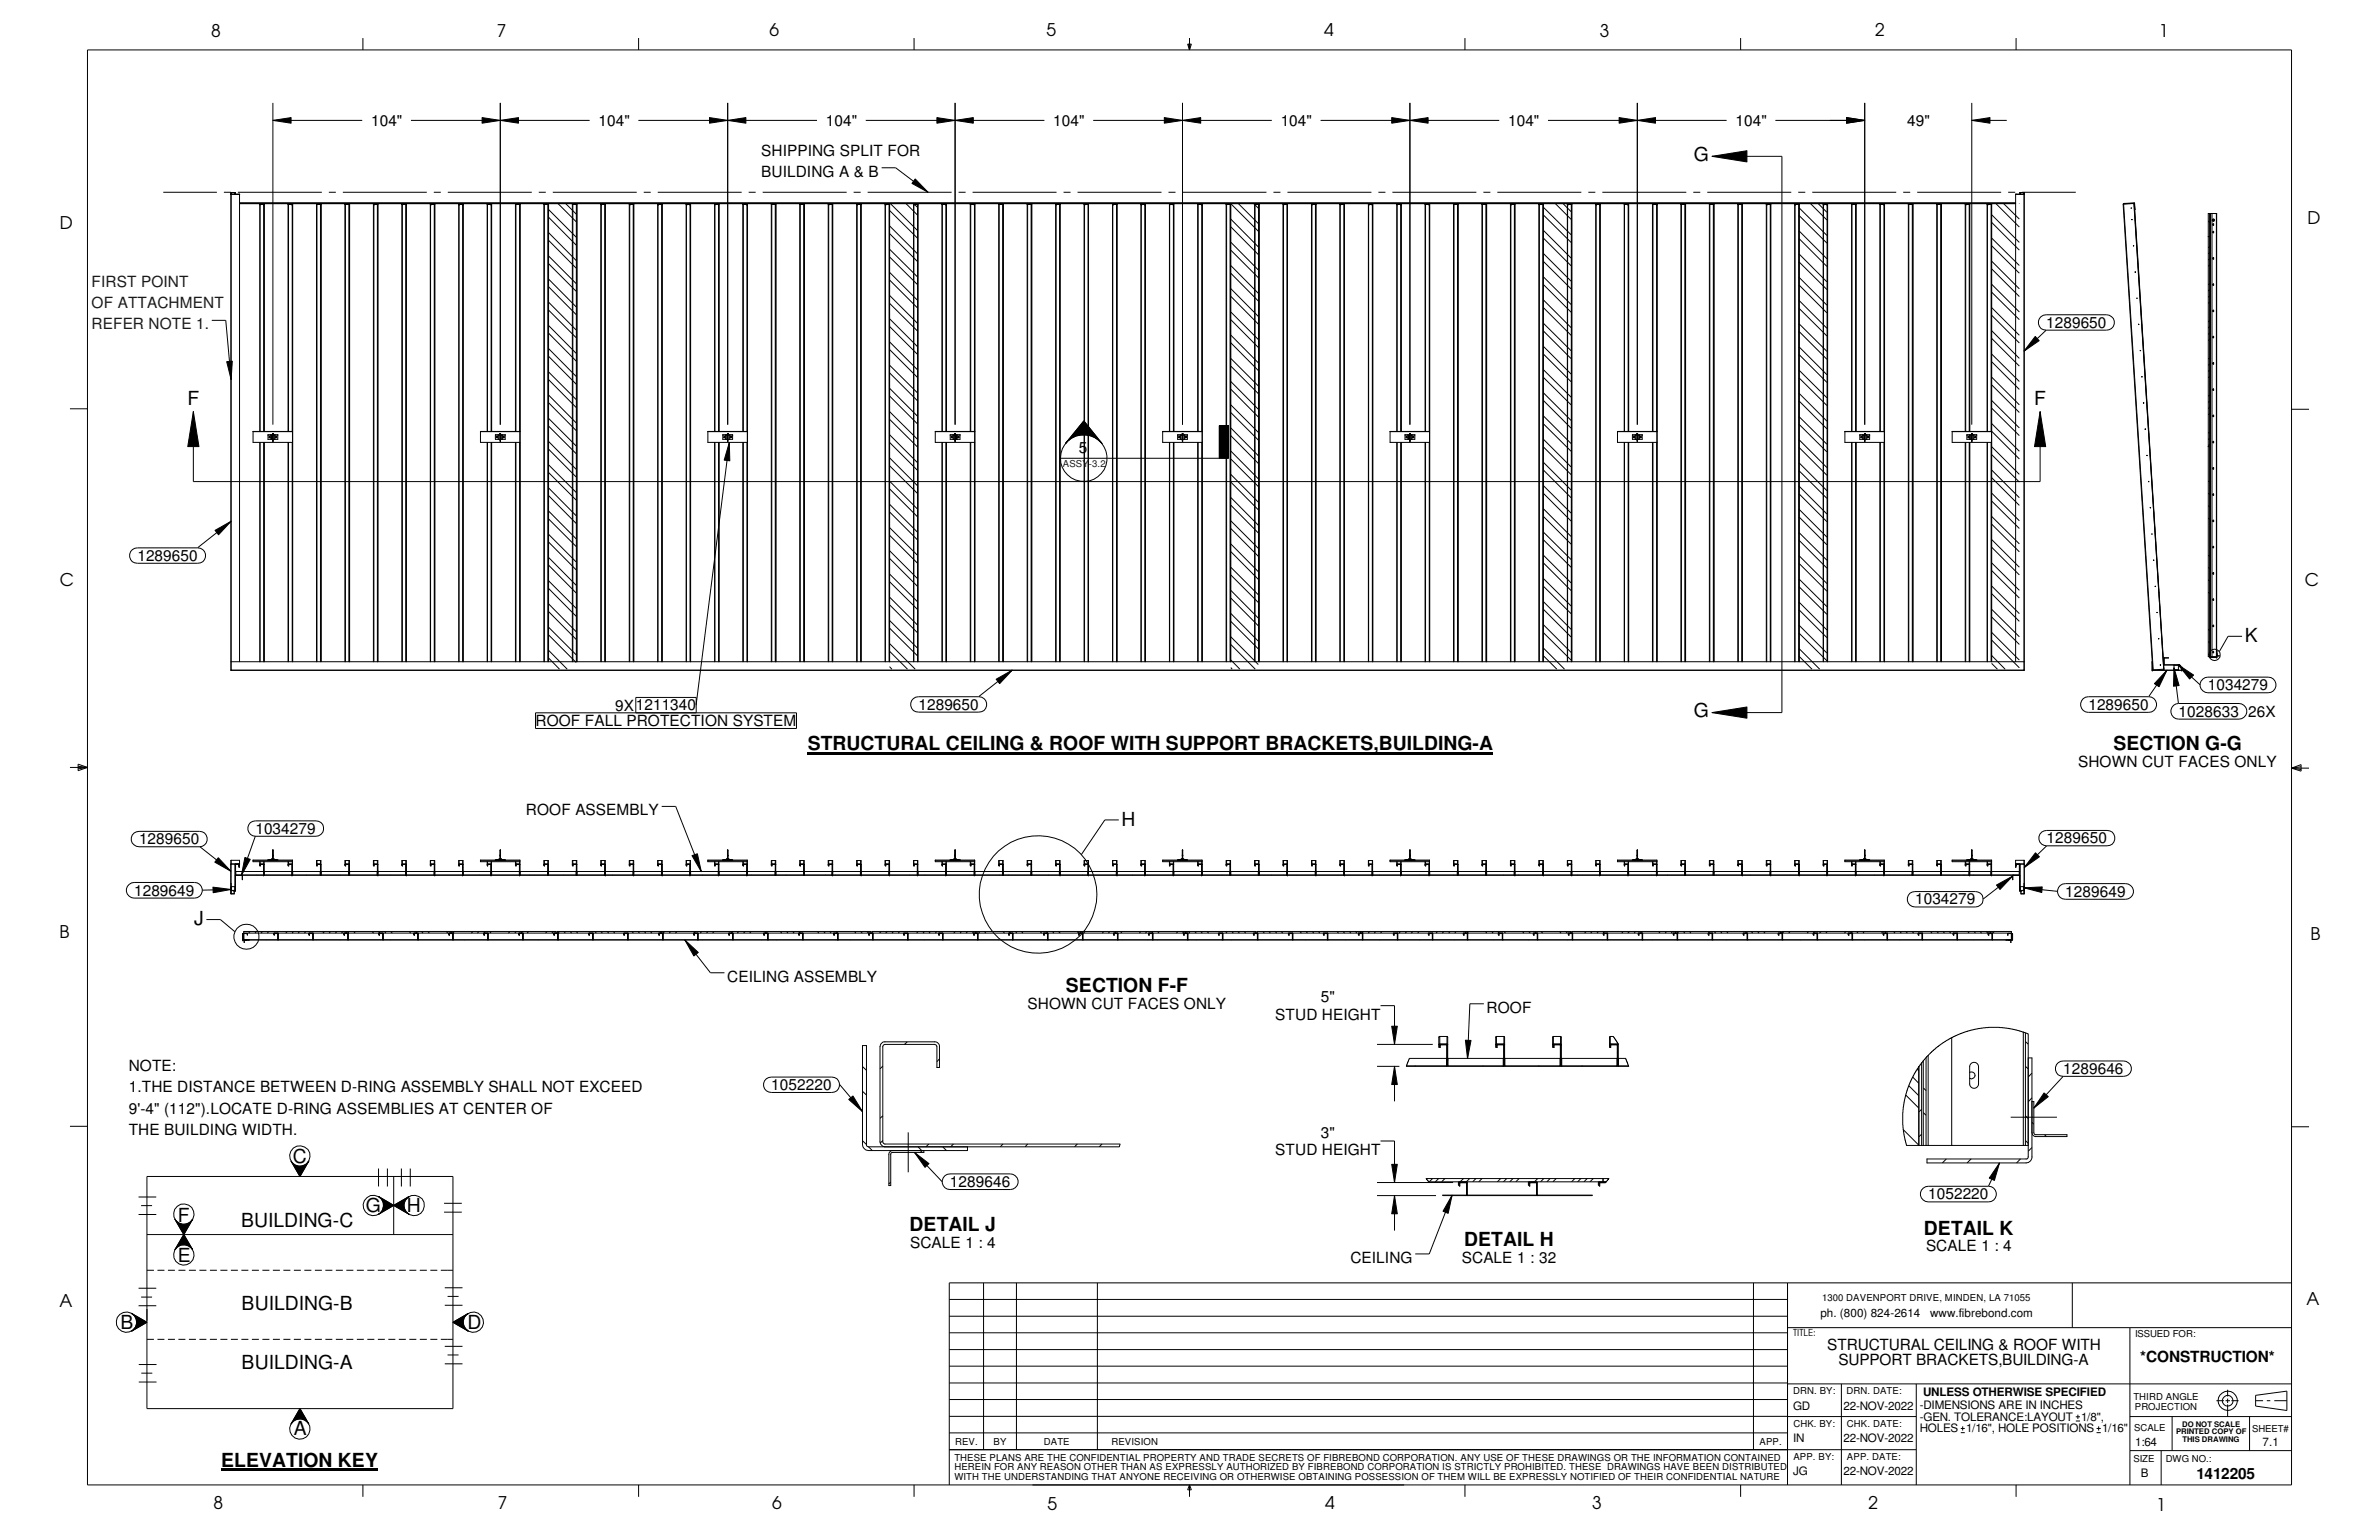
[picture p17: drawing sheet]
<svg xmlns="http://www.w3.org/2000/svg" width="432mm" height="279mm" viewBox="0 0 432 279" stroke-linecap="round" stroke-linejoin="round" font-family="sans-serif">
<defs><g id="words">
<g font-size="3.5">
<text x="307.4" y="29.2">G</text>
<text x="34" y="73.5">F</text>
<text x="369.2" y="73.5">F</text>
<text x="407.5" y="116.5">K</text>
<text x="307.4" y="130.1">G</text>
<text x="146.6" y="136.1">STRUCTURAL CEILING &amp; ROOF WITH SUPPORT BRACKETS,BUILDING-A</text>
<text x="383.6" y="136.1">SECTION G-G</text>
<text x="203.6" y="149.8">H</text>
<text x="35.2" y="167.9">J</text>
<text x="193.5" y="180">SECTION F-F</text>
<text x="53.1" y="210.9">C</text>
<text x="32.3" y="221.7">F</text>
<text x="66.4" y="219.9">G</text>
<text x="73.8" y="219.9">H</text>
<text x="43.8" y="222.7">BUILDING-C</text>
<text x="165.1" y="223.4">DETAIL J</text>
<text x="265.8" y="226.1">DETAIL H</text>
<text x="349.2" y="224">DETAIL K</text>
<text x="32.3" y="228.9">E</text>
<text x="43.9" y="237.6">BUILDING-B</text>
<text x="21.8" y="241.1">B</text>
<text x="84.8" y="241.1">D</text>
<text x="43.9" y="248.4">BUILDING-A</text>
<text x="53.3" y="260.3">A</text>
<text x="40.1" y="266.1">ELEVATION KEY</text>
</g>
<g font-size="3.2">
<text x="38.3" y="6.6">8</text>
<text x="90.2" y="6.7">7</text>
<text x="139.7" y="6.5">6</text>
<text x="190" y="6.5">5</text>
<text x="240.4" y="6.6">4</text>
<text x="290.4" y="6.7">3</text>
<text x="340.4" y="6.5">2</text>
<text x="391.8" y="6.7">1</text>
<text x="10.9" y="41.5">D</text>
<text x="418.8" y="40.7">D</text>
<text x="10.8" y="106.3">C</text>
<text x="418.3" y="106.4">C</text>
<text x="10.8" y="170.2">B</text>
<text x="419.4" y="170.6">B</text>
<text x="10.8" y="237.2">A</text>
<text x="418.6" y="236.7">A</text>
<text x="38.8" y="273.8">8</text>
<text x="90.3" y="273.8">7</text>
<text x="140.2" y="273.8">6</text>
<text x="190.1" y="273.9">5</text>
<text x="240.5" y="273.8">4</text>
<text x="289" y="273.9">3</text>
<text x="339.1" y="273.9">2</text>
<text x="391.3" y="274.1">1</text>
</g>
<g font-size="2.8">
<text x="67.4" y="22.8">104&quot;</text>
<text x="108.6" y="22.8">104&quot;</text>
<text x="149.9" y="22.8">104&quot;</text>
<text x="191.2" y="22.8">104&quot;</text>
<text x="232.5" y="22.8">104&quot;</text>
<text x="273.7" y="22.8">104&quot;</text>
<text x="315" y="22.8">104&quot;</text>
<text x="346.2" y="22.8">49&quot;</text>
<text x="138.2" y="28.2">SHIPPING SPLIT FOR</text>
<text x="138.2" y="32">BUILDING A &amp; B</text>
<text x="371.4" y="59.4">1289650</text>
<text x="195.8" y="82.2">5</text>
<text x="24.9" y="101.7">1289650</text>
<text x="400.7" y="125.2">1034279</text>
<text x="97.2" y="131.7">ROOF FALL PROTECTION SYSTEM</text>
<text x="111.7" y="129">9X1211340</text>
<text x="166.7" y="128.7">1289650</text>
<text x="379.1" y="128.7">1289650</text>
<text x="395.4" y="130">1028633</text>
<text x="408.1" y="130.2">26X</text>
<text x="377.2" y="139.1">SHOWN CUT FACES ONLY</text>
<text x="95.5" y="147.9">ROOF ASSEMBLY</text>
<text x="25.2" y="153.2">1289650</text>
<text x="46.4" y="151.3">1034279</text>
<text x="371.5" y="153">1289650</text>
<text x="24.3" y="162.5">1289649</text>
<text x="347.6" y="164.1">1034279</text>
<text x="374.9" y="162.7">1289649</text>
<text x="132" y="178.1">CEILING ASSEMBLY</text>
<text x="186.5" y="183">SHOWN CUT FACES ONLY</text>
<text x="231.5" y="185">STUD HEIGHT</text>
<text x="239.7" y="181.9">5&quot;</text>
<text x="269.8" y="183.7">ROOF</text>
<text x="23.4" y="194.4">NOTE:</text>
<text x="140" y="197.7">1052220</text>
<text x="374.5" y="194.8">1289646</text>
<text x="23.4" y="198.2">1.THE DISTANCE BETWEEN D-RING ASSEMBLY SHALL NOT EXCEED</text>
<text x="23.4" y="202.1">9'-4&quot; (112&quot;).LOCATE D-RING ASSEMBLIES AT CENTER OF</text>
<text x="23.4" y="205.9">THE BUILDING WIDTH.</text>
<text x="231.5" y="209.5">STUD HEIGHT</text>
<text x="239.7" y="206.4">3&quot;</text>
<text x="172.4" y="215.3">1289646</text>
<text x="350" y="217.6">1052220</text>
<text x="165.2" y="226.4">SCALE 1 : 4</text>
<text x="349.6" y="227">SCALE 1 : 4</text>
<text x="245.1" y="229.1">CEILING</text>
<text x="265.3" y="229.1">SCALE 1 : 32</text>
<text x="331.6" y="244.9">STRUCTURAL CEILING &amp; ROOF WITH</text>
<text x="333.7" y="247.7">SUPPORT BRACKETS,BUILDING-A</text>
<text x="388.5" y="247.1">*CONSTRUCTION*</text>
<text x="398.7" y="268.4">1412205</text>
</g>
<g font-size="2.8" fill="#191924">
<text x="16.6" y="52.1">FIRST POINT</text>
<text x="16.6" y="55.9">OF ATTACHMENT</text>
<text x="16.6" y="59.7">REFER NOTE 1.</text>
</g>
<g font-size="2.1">
<text x="330.4" y="239">ph. (800) 824-2614</text>
<text x="350.4" y="239">www.fibrebond.com</text>
<text x="325.5" y="255.7">GD</text>
<text x="334.6" y="255.7">22-NOV-2022</text>
<text x="348.4" y="255.7">-DIMENSIONS ARE IN INCHES</text>
<text x="348.4" y="257.8">-GEN. TOLERANCE:LAYOUT</text>
<text x="349" y="253.2">UNLESS OTHERWISE SPECIFIED</text>
<text x="377.7" y="257.8">1/8&quot;,</text>
<text x="325.5" y="261.6">IN</text>
<text x="334.6" y="261.6">22-NOV-2022</text>
<text x="348.4" y="259.9">HOLES 1/16&quot;, HOLE POSITIONS 1/16&quot;</text>
<text x="387.6" y="262.4">1:64</text>
<text x="410.7" y="262.4">7.1</text>
<text x="325.5" y="267.6">JG</text>
<text x="334.6" y="267.6">22-NOV-2022</text>
<text x="388.6" y="267.9">B</text>
</g>
<text font-size="1.7" fill="#191924" x="192.9" y="84.8">ASSY-3.2</text>
<g font-size="1.7">
<text x="330.7" y="236.1">1300 DAVENPORT DRIVE, MINDEN, LA 71055</text>
<text x="325.5" y="242.4">TITLE:</text>
<text x="387.5" y="242.7">ISSUED FOR:</text>
<text x="325.5" y="252.9">DRN. BY:</text>
<text x="335.2" y="252.9">DRN. DATE:</text>
<text x="387.2" y="254">THIRD ANGLE</text>
<text x="387.5" y="255.7">PROJECTION</text>
<text x="173.4" y="262.2">REV.</text>
<text x="180.3" y="262.2">BY</text>
<text x="189.5" y="262.2">DATE</text>
<text x="201.7" y="262.2">REVISION</text>
<text x="319.4" y="262.2">APP.</text>
<text x="325.5" y="258.9">CHK. BY:</text>
<text x="335.2" y="258.9">CHK. DATE:</text>
<text x="387.4" y="259.7">SCALE</text>
<text x="408.8" y="259.8">SHEET#</text>
<text x="173.2" y="268.6">WITH THE UNDERSTANDING THAT ANYONE RECEIVING OR OTHERWISE OBTAINING POSSESSION OF THEM WILL BE EXPRESSLY NOTIFIED OF THEIR CONFIDENTIAL NATURE</text>
<text x="173.2" y="265">THESE PLANS ARE THE CONFIDENTIAL PROPERTY AND TRADE SECRETS OF FIBREBOND CORPORATION. ANY USE OF THESE DRAWINGS OR THE INFORMATION CONTAINED</text>
<text x="173.2" y="266.8">HEREIN FOR ANY REASON OTHER THAN AS EXPRESSLY AUTHORIZED BY FIBREBOND CORPORATION IS STRICTLY PROHIBITED. THESE DRAWINGS HAVE BEEN DISTRIBUTED</text>
<text x="325.5" y="264.9">APP. BY:</text>
<text x="335.2" y="264.8">APP. DATE:</text>
<text x="387.2" y="265.3">SIZE</text>
<text x="393.1" y="265.3">DWG NO.:</text>
</g>
<g font-size="1.4">
<text x="395" y="260.2">PRINTED COPY OF</text>
<text x="396.1" y="258.8">DO NOT SCALE</text>
<text x="396.2" y="261.7">THIS DRAWING</text>
</g>
</g></defs>
<g fill="none" stroke="#000" stroke-width=".18">
<path d="M15.9 9.1h400v260.3h-400zM49.5 18.7v58.3M65.9 6.9v2.2M90.8 18.7v58.3M115.9 6.9v2.2M132.1 18.7v58.3M165.9 6.9v2.2M173.4 18.7v58.3M214.6 18.7v58.3M215.6 8h.6l-.3 1.1zM215.7 8l.2 1.1M215.9 6.9v2.2"/>
<path d="M216 8l-.1 1.1M255.9 18.7v58.3M265.9 6.9v2.2M297.2 18.7v58.3M315.9 6.9v2.2M338.5 18.7v58.3M357.9 18.7v58.3M365.9 6.9v2.2M29.6 34.9h9.8M40.6 34.9h1.3M41.9 35h.8v.3M41.9 35.3h1.6"/>
<path d="M41.9 35h.1M42 34.9v86.7h325.4v-86.7M42.5 34.9v.1M42.5 34.9h-.6v86.7h325.5v-86.7M42.6 35v.3M42.7 35v.3M43.2 34.9h15.2M43.5 36.9h322.3M43.5 35.3v84.8M43.5 36.8h322.3M47.2 37h.1M47.2 37v41.3"/>
<path d="M47.8 37h.1M47.9 37h.1M47.9 37v41.3M47.9 37h-.7v41.3M48 37v41.3M49.5 21.8l3.3-.5v1.1zM49.5 21.8h16.2M52.4 37v41.3M53 37h.1M53 37v41.3M53.1 37h-.8v41.3M53.1 37v83.1"/>
<path d="M57.5 37v83.1M58.1 37h.1M58.2 37v83.1M58.2 37h.1M58.3 37h-.9v83.1M58.3 37v83.1M59.7 34.9h1.3M62.2 34.9h15.3M62.7 37v83.1M63.3 37h.1M63.3 37v83.1M63.4 37h.1"/>
<path d="M63.4 37h-.8v83.1M63.4 37l.1 83.1M67.9 37v83.1M67.9 37h.1M68.5 37v83.1M68.5 37h.1M68.6 37h-.8v83.1M68.6 37v83.1M73 37v83.1M73.1 37h.1M73.6 37h.1M73.7 37v83.1"/>
<path d="M73.7 37h.1M73.7 37h-.8v83.1M74.6 21.8h32.4M78.1 37h.1M78.1 37v83.1M78.2 37h.1M78.7 34.9h1.3M78.8 37h.1M78.8 37v83.1M78.9 37h.1M78.9 37h-.8v83.1M78.9 37v83.1"/>
<path d="M81.3 34.9h15.2M83.3 37h.1M83.3 37v83.1M83.4 37h.1M83.9 37h.1M84 37h.1M84 37v83.1M84 37h-.7v83.1M84.1 37v83.1M87.5 21.3l3.3 .5-3.3 .6zM88.5 37h.1M88.5 37v41.3"/>
<path d="M89.1 37h.1M89.2 37h.1M89.2 37v41.3M89.2 37h-.8v41.3M90.8 21.8l3.3-.5v1.1zM93.6 37v41.3M94.3 37h.1M94.3 37v41.3M94.4 37h-.8v41.3M94.4 37v83.1M97.8 34.9h1.3M98.8 37v83.1"/>
<path d="M99.4 37v83.1M99.5 37h.1M99.5 37h-.8v83.1M99.5 37v83.1M99.6 37v83.1M99.6 39.4l5 5M99.6 38l5 5M100.3 34.9h15.3M101.3 36.9l3.3 3.3M102.7 36.9l1.9 1.9M104 37v83.1M104.6 37h.1"/>
<path d="M104.6 37v83.1M104.7 37h-.8v83.1M104.7 37v83.1M109.1 37v83.1M109.2 37h.1M109.7 37h.1M109.8 37v83.1M109.8 37h.1M109.9 37h-.8v83.1M109.9 37v83.1M114.3 37v83.1M114.3 37h.1"/>
<path d="M114.9 37h.1M114.9 37v83.1M115 37h.1M115 37h-.8v83.1M115 37v83.1M115.9 21.8h32.4M116.8 34.9h1.3M119.4 34.9h15.2M119.4 37h.1M119.4 37v83.1M119.5 37h.1M120.1 37h.1"/>
<path d="M120.1 37v83.1M120.2 37h-.8v83.1M120.2 37v83.1M124.6 37h.1M124.6 37v83.1M124.7 37h.1M125.2 37h.1M125.3 37h.1M125.3 37v83.1M125.3 37h-.8v83.1M128.8 21.3l3.3 .5-3.3 .6zM129.7 37h.8"/>
<path d="M129.7 37v41.3M129.8 37h.1M130.4 37h.1M130.4 37v41.3M130.5 37v41.3M132.1 21.8l3.3-.5v1.1zM134.9 37v41.3M135.6 37h.1M135.6 37v41.3M135.6 37h-.8v41.3M135.6 37v83.1M135.7 37v83.1"/>
<path d="M135.9 34.9h1.3M138.4 34.9h15.3M140.1 37v83.1M140.7 37h.1M140.7 37v83.1M140.8 37h.1M140.8 37h-.8v83.1M140.8 37v83.1M145.2 37v83.1M145.8 37h.1M145.9 37v83.1M145.9 37h.1"/>
<path d="M146 37h-.8v83.1M146 37v83.1M150.4 37v83.1M150.5 37h.1M151 37h.1M151 37v83.1M151.1 37h.1M151.1 37h-.8v83.1M151.1 37v83.1M154.9 34.9h1.3M155.6 37v83.1M155.6 37h.1"/>
<path d="M156.2 37h.1M156.2 37v83.1M156.3 37h-.8v83.1M156.3 37v83.1M157.1 21.8h32.5M157.5 34.9h15.2M160 30.4h2.6l5.8 4.5M160.7 37h.8M160.7 37v83.1M160.7 37h.1M160.8 37h.1M161.3 37h.1"/>
<path d="M161.4 37v83.1M161.4 37h.1M161.5 37v83.1M161.5 38.2l5 5M161.6 36.9l4.9 4.9M164.4 36.9l2.1 2.1M165.8 36.9l.7 .7M165.9 37h.1M165.9 37v83.1M166.1 32.5l2.3 2.4-2.9-1.6zM166.5 37h.1M166.5 37v83.1"/>
<path d="M166.6 37h-.8v83.1M166.6 37v83.1M170.1 21.3l3.3 .5-3.3 .6zM171 37h.1M171 37v41.3M171.7 37h.1M171.7 37v41.3M171.7 37h-.7v41.3M171.8 37v41.3M173.4 21.8l3.3-.5v1.1zM174 34.9h1.3M176.2 37v41.3"/>
<path d="M176.5 34.9h15.3M176.8 37h.1M176.9 37h.1M176.9 37v41.3M176.9 37h-.8v41.3M176.9 37v83.1M177 37v83.1M181.4 37v83.1M181.9 37h.1M182 37v83.1M182 37h.1M182.1 37h-.8v83.1"/>
<path d="M182.1 37v83.1M186.5 37v83.1M187.1 37h.1M187.2 37v83.1M187.2 37h-.8v83.1M187.3 37v83.1M191.7 37v83.1M191.7 37h.1M192.3 37h.1M192.3 37v83.1M192.4 37h.1M192.4 37h-.8v83.1"/>
<path d="M192.4 37v83.1M193 34.9h1.3M195.6 34.9h15.2M196.8 37v83.1M196.9 37h.1M197.4 37h.1M197.5 37v83.1M197.5 37h.1M197.6 37h-.8v83.1M197.6 37v83.1M198.4 21.8h32.4M202 37h.1"/>
<path d="M202 37v83.1M202.1 37h.1M202.6 37h.1M202.6 37v83.1M202.7 37h.1M202.7 37h-.8v83.1M202.7 37v83.1M207.1 37h.1M207.1 37v83.1M207.2 37h.1M207.8 37h.1M207.8 37v83.1"/>
<path d="M207.9 37h-.8v83.1M207.9 37v83.1M211.3 21.3l3.3 .5-3.3 .6zM212.1 34.9h1.3M212.3 37h.1M212.3 37v41.3M212.9 37h.1M213 37h.1M213 37v41.3M213 37h-.7v41.3M213 37l.1 41.3M214.6 21.8l3.3-.5v1.1z"/>
<path d="M214.6 34.9h15.3M217.5 37v41.3M218.1 37v41.3M218.1 37h.1M218.2 37h-.8v41.3M218.2 37v83.1M222.6 37v83.1M223.2 37h.1M223.3 37v83.1M223.3 37h.1M223.4 37h-.9v83.1M223.4 37v83.1"/>
<path d="M223.4 39.8l5 5M224.7 36.9l3.7 3.7M227.5 36.9l.9 .9M227.8 37v83.1M228.4 37h.1M228.4 37v83.1M228.5 37h.1M228.5 37h-.8v83.1M228.5 37v83.1M228.6 37v83.1M231.1 34.9h1.3M233 37v83.1"/>
<path d="M233 37h.1M233.6 37h.1M233.6 37v83.1M233.7 37h-.8v83.1M233.7 37v83.1M233.7 34.9h15.2M238.1 37v83.1M238.2 37h.1M238.7 37h.1M238.8 37v83.1M238.8 37h.1M238.8 37h-.8v83.1"/>
<path d="M239.7 21.8h32.4M243.2 37h.1M243.2 37v83.1M243.3 37h.1M243.9 37h.1M243.9 37v83.1M244 37v83.1M244 37h-.8v83.1M248.4 37h.7M248.4 37v83.1M248.4 37h.1M248.5 37h.1"/>
<path d="M249 37h.1M249.1 37h.1M249.1 37v83.1M249.2 37v83.1M250.2 34.9h1.3M252.6 21.3l3.3 .5-3.3 .6zM252.7 34.9h15.3M253.6 37h.1M253.6 37v41.3M254.2 37h.1M254.3 37h.1M254.3 37v41.3"/>
<path d="M254.3 37h-.8v41.3M255.9 21.8l3.3-.5v1.1zM258.7 37v41.3M259.4 37h.1M259.4 37v41.3M259.5 37h-.8v41.3M259.5 37v83.1M263.9 37v83.1M264.5 37h.1M264.5 37v83.1M264.6 37h.1M264.6 37h-.8v83.1"/>
<path d="M264.6 37v83.1M264.7 37v83.1M269.1 37v83.1M269.2 34.9h1.3M269.7 37h.1M269.7 37v83.1M269.8 37h-.8v83.1M269.8 37v83.1M271.8 34.9h15.2M274.2 37v83.1M274.3 37h.1M274.8 37h.1"/>
<path d="M274.9 37v83.1M274.9 37l.1 83.1M275 37h-.8v83.1M279.4 37v83.1M279.4 37h.1M280 37h.1M280 37v83.1M280.1 37h.1M280.1 37h-.8v83.1M280.1 37v83.1M280.1 39l5.1 5M280.1 37.6l5.1 5"/>
<path d="M281 21.8h32.4M282.3 36.9l2.9 2.9M283.7 36.9l1.5 1.5M284.5 37h.1M284.5 37v83.1M284.6 37h.1M285.2 37h.1M285.2 37v83.1M285.3 37h-.8v83.1M285.3 37v83.1M288.3 34.9h1.3M289.7 37h.1"/>
<path d="M289.7 37v83.1M289.8 37h.1M290.3 37h.1M290.4 37h.1M290.4 37v83.1M290.4 37h-.8v83.1M290.8 34.9h15.3M293.9 21.3l3.3 .5-3.3 .6zM294.9 37h.1M294.9 37v41.3M295.5 37h.1M295.5 37v41.3"/>
<path d="M295.6 37h-.8v41.3M295.6 37v41.3M297.2 21.8l3.3-.5v1.1zM300 37v41.3M300.7 37h.1M300.7 37v41.3M300.7 37h-.8v41.3M300.7 37v83.1M300.8 37v83.1M305.2 37v83.1M305.8 37h.1M305.8 37v83.1"/>
<path d="M305.9 37h-.8v83.1M305.9 37v83.1M307.3 34.9h1.3M309.9 34.9h15.2M310.3 37v83.1M310.7 28.4l6.4-1.1v2.1zM310.7 28.4h12.7v100.9h-12.7M310.9 37h.1M311 37v83.1M311 37h.1M311.1 37h-.8v83.1M311.1 37v83.1"/>
<path d="M315.5 37v83.1M315.6 37h.1M316.1 37h.1M316.1 37v83.1M316.2 37h.1M316.2 37h-.8v83.1M316.2 37v83.1M320.7 37v83.1M320.7 37h.1M321.3 37h.1M321.3 37v83.1M321.4 37h.1"/>
<path d="M321.4 37h-.8v83.1M321.4 37v83.1M322.2 21.8h16.3M325.8 37h.1M325.8 37v83.1M325.9 37h.1M326.4 34.9h1.3M326.4 37h.1M326.5 37v83.1M326.5 37h.1M326.6 37h-.8v83.1M326.6 37v83.1"/>
<path d="M326.6 39.1l5 5M326.6 37.7l5 5M328.6 36.9l3 3M328.9 34.9h15.3M330 36.9l1.6 1.6M331 37h.1M331 37v83.1M331.6 37h.1M331.6 37v83.1M331.7 37h-.8v83.1M331.7 37v83.1M335.2 21.3l3.3 .5-3.3 .6z"/>
<path d="M336.1 37h.1M336.1 37v41.3M336.8 37h.1M336.8 37v41.3M336.8 37h-.7v41.3M336.9 37v41.3M341.3 37v41.3M341.9 37h.1M342 37h.1M342 37v41.3M342 37h-.8v41.3M342 37v83.1"/>
<path d="M342.1 37v83.1M345.4 34.9h1.3M346.5 37v83.1M347 37h.1M347.1 37v83.1M347.1 37h.1M347.2 37h-.8v83.1M347.2 37v83.1M348 34.9h15.2M351.6 37v83.1M352.2 37h.1M352.3 37v83.1"/>
<path d="M352.3 37h.1M352.3 37h-.8v83.1M352.4 37v83.1M356.8 37v41.3M356.8 37h.1M357.4 37h.1M357.4 37v41.3M357.5 37h.1M357.5 37h-.8v41.3M357.5 37v41.3M357.9 21.8l3.3-.5v1.1zM357.9 21.8h6.3"/>
<path d="M360.7 37h.1M360.7 37v41.3M360.8 37h.1M361.4 37h.1M361.4 37v41.3M361.5 37h-.8v41.3M361.5 37v83.1M361.5 38.9l5 5.1M362.2 36.9l4.3 4.3M363.6 36.9l2.9 2.9M364.5 34.9h1.3M366.5 36.9v.1"/>
<path d="M366.6 35v.3M366.7 35v.3M367 34.9h9.8M367.3 35v.3M367.4 35h.1M367.4 35h-.8v.3M367.5 35.3h-1.7v84.8M367.5 34.9l-.7 .1M385.4 36.9l2-.1 .1 1.2-.1-1.1zM385.4 37l5.4 84.5M385.4 36.9v.1M386.4 36.9h.1"/>
<path d="M386.8 37.7l.1 .1zM386.9 39.8l.1 .1zM387.3 36.9l5.4 84.5M387.3 36.9l-1.9 .1M401.1 38.7v80.4M401.2 38.7v80.4M401.2 38.7h.1M401.5 38.7v80.4M401.5 39.9l.3-.1 .1 .2-.3 .1zM401.7 39.8l.2 .2M401.9 40l-.2 .1M402.3 38.7h.1"/>
<path d="M402.3 38.7v80.4M38.4 58.1h2.6l1 10.8M99.6 56.3l5 5M99.6 52l5 5.1M99.6 47.8l5 5M99.6 43.6l5 5M99.6 59.1l5 5M99.6 54.8l5 5.1M99.6 50.6l5 5.1M99.6 46.4l5 5M99.6 42.2l5 5M161.5 59.2l5 5.1"/>
<path d="M161.5 55l5 5M161.5 50.8l5 5M161.5 46.6l5 5M161.5 42.4l5 5M161.5 57.8l5 5.1M161.5 53.6l5 5M161.5 49.4l5 5M161.5 45.2l5 5M161.5 41l5 5M223.4 58l5 5M223.4 53.8l5 5M223.4 49.6l5 5"/>
<path d="M223.4 45.4l5 5M223.4 41.1l5 5.1M223.4 56.6l5 5M223.4 52.4l5 5M223.4 48.2l5 5M223.4 43.9l5 5.1M228.4 42l-5-5v83.1M280.1 55.8l5.1 5M280.1 51.6l5.1 5M280.1 47.4l5.1 5M280.1 43.2l5.1 5M280.1 58.6l5.1 5"/>
<path d="M280.1 54.4l5.1 5M280.1 50.2l5.1 5M280.1 46l5.1 5M280.1 41.8l5.1 5M326.6 51.7l5 5.1M326.6 56l5 5M326.6 47.5l5 5M326.6 43.3l5 5M326.6 58.8l5 5M326.6 54.5l5 5.1M326.6 50.3l5 5.1M326.6 46.1l5 5"/>
<path d="M326.6 41.9l5 5M361.5 57.2l5 5M361.5 53l5 5M361.5 48.8l5 5M361.5 44.6l5 5M361.5 40.3l5 5.1M361.5 60l5 5M361.5 55.8l5 5M361.5 51.6l5 5M361.5 47.4l5 5M361.5 43.2l5 5M370.5 57.4l.4-.2 .5-.1h11a1.4 1.4 0 0 1 1.4 1.4 1.4 1.4 0 0 1-1.4 1.4h-11a1.39 1.39 0 0 1-1.3-.9 1.39 1.39 0 0 1 .4-1.6z"/>
<path d="M371.4 59.9l-4 3.8M387.2 44.6h.1zM387.5 49.3l.1 .1zM387.6 40.3v.1M387.9 54.1h.1M388.2 58.8v.1zM388.2 49.9v.1M388.5 54.7v.1M400.8 40.1l.3 .3M400.8 42.9h.3M401.1 51.4l-.3 .3M401.1 45.8l-.3 .3"/>
<path d="M401.1 52.5l-.3 .3M401.1 59.2l-.3 .3M401.1 46.9l-.3 .3M401.1 53.6l-.3 .3M401.1 48l-.3 .3M401.1 54.7l-.3 .3M401.2 44.6l-.4 .4M401.2 58.1l-.4 .3M401.2 49.1h-.1M401.2 53.9h.1M401.2 40.4v.1M401.2 49.4h.1"/>
<path d="M401.7 42.1v.1M401.7 46.9h.1M401.7 51.6v.1M401.7 56.4h.1M401.7 40.7v.1M401.7 56.3h.1v.3l-.1-.1zM401.7 46.8l.1-.1v.3h-.1zM401.7 40.6h.1l-.1 .3zM401.7 51.5l.1 .3-.1-.1zM401.7 42l.1 .2h-.1zM402.3 55.1h.1M402.3 41.6v.1"/>
<path d="M402.3 50.6h.1M12.7 74.2h3.2M35.1 74.7l1 6.3h-2zM35.1 74.7v12.7h335.2v-12.7M41.1 65.6l1.1-.1-.2 3.4zM45.9 78.3h7.2M48.8 79.2h.2v.2h-.1zM48.8 79.3l.1 .1 .1-.1M49.1 78.9v.8M49.3 78.9v.8M49.5 78.7v1.4M49.5 78.9h-.9v.8h.9"/>
<path d="M49.5 78.7h.1M49.6 78.7l-.1 1.4M49.6 78.9h.9M49.8 78.9v.8M49.9 78.9v.8M50 79.2l.2 .1-.1 .1zM50 79.3l.1 .1 .1-.1M50.4 78.9v.8h-.8M53.1 78.3h-7.2v2h7.2M87.2 78.3h7.2M90.1 79.2h.2v.2h-.1zM90.1 79.3l.1 .1 .1-.1"/>
<path d="M90.4 78.9v.8M90.6 78.9v.8M90.8 78.7v1.4M90.8 78.9h-.9v.8h.9M90.8 78.7h.1M90.8 78.9h.9M91.1 78.9v.8M91.2 78.9v.8M91.3 79.3l.1 .1 .1-.1M91.3 79.2h.2l-.1 .2-.1-.1zM91.7 78.9v.8h-.9M94.4 78.3h-7.2v2h7.2"/>
<path d="M99.6 77.3l5 5M99.6 73.1l5 5M99.6 68.9l5 5M99.6 64.6l5 5.1M99.6 60.5l5 5M99.6 75.9l5 5M99.6 71.7l5 5M99.6 67.5l5 5M99.6 63.2l5 5.1M128.5 78.3h7.1M131.4 79.2h.1l.1 .2h-.2zM131.4 79.3v.1l.2-.1"/>
<path d="M131.7 78.9v.8M131.8 78.9v.8M132 78.7l.1 1.4M132 78.9h-.8v.8h.8M132 78.7h.2M132.1 78.7h-.1M132.1 78.7h.1M132.1 78.7v1.4M132.1 78.9h.9M132.3 78.9v.8M132.5 78.9v.8M132.5 79.3l.1 .1 .2-.1"/>
<path d="M132.6 79.2h.2l-.1 .2-.2-.1zM133 78.9v.8h-.9M135.6 78.3h-7.1v2h7.1M161.5 76.1l5 5M161.5 71.8l5 5.1M161.5 67.6l5 5.1M161.5 63.4l5 5.1M161.5 78.9l5 5M161.5 74.7l5 5M161.5 70.4l5 5.1M161.5 66.3l5 4.9M161.5 62l5 5.1"/>
<path d="M169.8 78.3h7.1M172.6 79.3l.1 .1 .1-.1M172.7 79.2h.1v.2l-.2-.1zM173 78.9v.8M173.1 78.9v.8M173.3 78.7l.1 1.4M173.3 78.9h-.8v.8h.8M173.3 78.7h.1M173.4 78.7h.1M173.4 78.7h-.1M173.4 78.7v1.4M173.4 78.9h.9"/>
<path d="M173.6 78.9v.8M173.7 78.9v.8M173.8 79.3l.1 .1 .2-.1M173.9 79.2h.1v.2l-.2-.1zM174.2 78.9v.8h-.8M176.9 78.3h-7.1v2h7.1M196.7 76.4l3.3 4.1a4.3 4.3 0 0 0-2.8-1.6h-1a4.2 4.2 0 0 0-2.8 1.6zM211 78.3h7.2M213.9 79.3l.1 .1 .1-.1M214 79.2h.1v.2l-.2-.1zM214.2 78.9v.8M214.4 78.9v.8"/>
<path d="M214.6 78.7v1.4M214.6 78.9h-.9v.8h.9M214.6 78.7h.1M214.7 78.7l-.1 1.4M214.7 78.9h.9M214.9 78.9v.8M215 78.9v.8M215.1 79.3l.1 .1 .1-.1M215.1 79.2h.2v.2l-.2-.1zM215.5 78.9v.8h-.8M218.2 78.3h-7.2v2h7.2M221.3 77.2h1.7v5.9h-1.7z"/>
<path d="M223.4 79l5 5.1M223.4 74.8l5 5M223.4 70.6l5 5M223.4 66.4l5 5M223.4 62.2l5 5M223.4 77.6l5 5.1M223.4 73.4l5 5M223.4 69.2l5 5.1M223.4 65l5 5M223.4 60.8l5 5M252.3 78.3h7.2M255.2 79.3l.1 .1 .1-.1"/>
<path d="M255.2 79.2h.2v.2l-.2-.1zM255.5 78.9v.8M255.7 78.9v.8M255.9 78.7v1.4M255.9 78.9h-.9v.8h.9M255.9 78.7h.1M255.9 78.9h.9M256.2 78.9v.8M256.3 78.9v.8M256.4 79.2l.2 .1-.1 .1zM256.4 79.3l.1 .1 .1-.1M256.8 78.9v.8h-.9"/>
<path d="M259.5 78.3h-7.2v2h7.2M280.1 76.9l5.1 5M280.1 72.6l5.1 5.1M280.1 68.5l5.1 4.9M280.1 64.2l5.1 5.1M280.1 60l5.1 5.1M280.1 79.7l5.1 5M280.1 75.4l5.1 5.1M280.1 71.2l5.1 5.1M280.1 67.1l5.1 5M280.1 62.8l5.1 5.1M293.6 78.3h7.1"/>
<path d="M296.5 79.2h.1l.1 .2h-.2zM296.5 79.3v.1l.2-.1M296.8 78.9v.8M296.9 78.9v.8M297.1 78.7l.1 1.4M297.1 78.9h-.8v.8h.8M297.1 78.7h.2M297.2 78.7h-.1M297.2 78.7h.1M297.2 78.7v1.4M297.2 78.9h.9M297.4 78.9v.8"/>
<path d="M297.6 78.9v.8M297.6 79.2l.3 .1-.2 .1zM297.6 79.3l.1 .1 .2-.1M298.1 78.9v.8h-.9M300.7 78.3h-7.1v2h7.1M326.6 77l5 5M326.6 72.8l5 5M326.6 68.6l5 5M326.6 64.3l5 5.1M326.6 60.2l5 5M326.6 79.8l5 5M326.6 75.6l5 5"/>
<path d="M326.6 71.4l5 5M326.6 67.2l5 5M326.6 62.9l5 5.1M334.9 78.3h7.1M337.7 79.2h.2v.2h-.1zM337.7 79.3l.1 .1 .1-.1M338.1 78.9v.8M338.2 78.9v.8M338.4 78.7l.1 1.4M338.4 78.9h-.8v.8h.8M338.4 78.7h.1M338.5 78.7h-.1"/>
<path d="M338.5 78.7h.1M338.5 78.7v1.4M338.5 78.9h.9M338.7 78.9v.8M338.8 78.9v.8M338.9 79.2l.3 .1-.2 .1zM338.9 79.3l.1 .1 .2-.1M339.3 78.9v.8h-.8M342 78.3h-7.1v2h7.1M354.3 78.3h7.2M357.2 79.3l.1 .1 .1-.1M357.2 79.2h.2l-.1 .2z"/>
<path d="M357.5 78.9v.8M357.6 78.9v.8M357.8 78.7l.1 1.4M357.8 78.9h-.8v.8h.8M357.8 78.7h.2M357.9 78.7h.1M357.9 78.7h-.1M357.9 78.7v1.4M357.9 78.9h.9M358.1 78.9v.8M358.3 78.9v.8M358.4 79.2h.2v.1l-.2 .1z"/>
<path d="M358.4 79.3l.1 .1 .1-.1M358.8 78.9v.8h-.9M361.5 78.3h-7.2v2h7.2M361.5 78.2l5 5.1M361.5 74l5 5M361.5 69.8l5 5M361.5 65.6l5 5.1M361.5 61.4l5 5M361.5 76.8l5 5.1M361.5 72.6l5 5M361.5 68.4l5 5M361.5 64.2l5 5"/>
<path d="M369.4 61l.7 .8-2.7 1.9zM370.3 74.7l1 6.3h-2zM388.5 63.6h.1M388.7 68.3l.1 .1zM389 73.1l.1 .1zM389.1 64.3h.1M389.4 77.8v.1zM389.4 69.1l.1 .1M390 78.7h.1M401.1 64.9l-.3 .3M401.1 78.3l-.3 .3M401.1 66l-.3 .3"/>
<path d="M401.1 72.7l-.3 .3M401.1 79.5l-.3 .3M401.1 60.4l-.3 .3M401.1 67.1l-.3 .3M401.1 73.8l-.3 .3M401.1 61.5l-.3 .3M401.1 68.2l-.3 .3M401.1 75l-.3 .3M401.2 67.4h.1M401.2 76.4h.1M401.2 71.5l-.4 .4M401.2 62.6h-.1"/>
<path d="M401.2 76l-.1 .1M401.2 62.9h.1M401.7 61.1v.1M401.7 65.9v.1M401.7 70.7h.1M401.7 75.4v.1M401.7 75.4l.1-.1v.3h-.1zM401.7 65.8h.1v.3l-.1-.1zM401.7 70.5l.1 .3h-.1zM401.7 61l.1 .3h-.1zM402.3 68.5v.1M402.3 77.5v.1"/>
<path d="M402.3 64v.1M415.9 74.3h3.2M24 99.7l.4-.2 .5-.1h11a1.4 1.4 0 0 1 1.4 1.4 1.4 1.4 0 0 1-1.4 1.4h-11a1.39 1.39 0 0 1-1.3-.9 1.39 1.39 0 0 1 .4-1.6zM39 96.2l3-1.6-2.3 2.4zM42 94.6l-6.1 4.8M47.2 80.3v39.8M47.9 80.3v39.8M48 80.3v39.8M49.5 80.1h.1M52.3 80.3v39.8M52.4 80.3v39.8M53 80.3v39.8"/>
<path d="M88.4 80.3v39.8M88.5 80.3v39.8M89.2 80.3v39.8M90.8 80.1h.1M93.6 80.3v39.8M94.3 80.3v39.8M99.6 98.3l5 5.1M99.6 94.1l5 5M99.6 89.9l5 5.1M99.6 85.7l5 5M99.6 81.5l5 5M99.6 96.9l5 5"/>
<path d="M99.6 92.7l5 5M99.6 88.5l5 5.1M99.6 84.3l5 5M99.6 80.1l5 5M129.7 80.3v39.8M130.4 80.3v39.8M130.5 80.3v39.8M132.1 80.1h.1M132.4 80.3l.1 3.3-1.1-.1zM132.4 80.3l-6 47.5M134.8 80.3v39.8M134.9 80.3v39.8"/>
<path d="M135.6 80.3v39.8M161.5 97.1l5 5.1M161.5 92.9l5 5M161.5 88.7l5 5M161.5 84.5l5 5M161.5 80.3l5 5M161.5 99.9l5 5M161.5 95.7l5 5M161.5 91.5l5 5M161.5 87.3l5 5M161.5 83.1l5 5M171 80.3v39.8"/>
<path d="M171.7 80.3v39.8M171.8 80.3v39.8M173.4 80.1h.1M176.1 80.3v39.8M176.2 80.3v39.8M176.9 80.3v39.8M192.5 83.1h30.5v-5.9h-1.7v5.9M193.4 80.5l3.3-4.1 3.3 4.1M212.3 80.3v39.8M213 80.3v39.8M214.6 80.1h.1M217.4 80.3v39.8"/>
<path d="M217.5 80.3v39.8M218.1 80.3v39.8M223.4 83.3l5 5M223.4 95.9l5 5M223.4 91.7l5 5M223.4 87.5l5 5M223.4 98.7l5 5M223.4 94.5l5 5M223.4 90.3l5 5M223.4 86.1l5 5M223.4 81.8l5 5.1M253.5 80.3v39.8"/>
<path d="M253.6 80.3v39.8M254.3 80.3v39.8M255.9 80.1h.1M258.7 80.3v39.8M259.4 80.3v39.8M280.1 97.9l5.1 5M280.1 93.7l5.1 5M280.1 89.5l5.1 5M280.1 85.3l5.1 5M280.1 81.1l5.1 5M280.1 96.5l5.1 5M280.1 92.3l5.1 5"/>
<path d="M280.1 88.1l5.1 5M280.1 83.9l5.1 5M294.8 80.3v39.8M294.9 80.3v39.8M295.5 80.3v39.8M295.6 80.3v39.8M297.2 80.1h.1M299.9 80.3v39.8M300 80.3v39.8M300.7 80.3v39.8M326.6 98l5 5.1M326.6 93.8l5 5"/>
<path d="M326.6 89.6l5 5.1M326.6 85.4l5 5M326.6 81.2l5 5M326.6 96.6l5 5M326.6 92.4l5 5.1M326.6 88.2l5 5.1M326.6 84l5 5M336.1 80.3v39.8M336.8 80.3v39.8M336.9 80.3v39.8M338.5 80.1h.1M341.2 80.3v39.8"/>
<path d="M341.3 80.3v39.8M342 80.3v39.8M356.7 80.3v39.8M356.8 80.3v39.8M357.4 80.3v39.8M357.5 80.3v39.8M357.9 80.1h.1M360.7 80.3v39.8M361.4 80.3v39.8M361.5 86.7l5 5M361.5 99.3l5 5M361.5 95.1l5 5"/>
<path d="M361.5 90.9l5 5M361.5 82.5l5 5M361.5 97.9l5 5M361.5 93.7l5 5M361.5 89.5l5 5M361.5 85.3l5 5M361.5 81l5 5.1M389.7 82.6v.1zM390 87.3v.1zM390.3 92.1l.1 .1zM390.3 83.5h.1M390.6 96.9h.1z"/>
<path d="M390.9 93.1h.1M391.2 97.9h.1M400.8 94l.3 .3M400.8 89.5l.3 .3M400.8 91.7l.3 .3M400.8 87.2l.3 .3M400.8 81h.3M401.1 85h.1M401.1 89.5h.1M401.1 80.6l-.3 .3M401.2 94.3v.1M401.2 89.8v.1"/>
<path d="M401.2 98.5l-.1 .1M401.2 80.9h.1M401.7 80.2v.1M401.7 85h.1M401.7 89.7v.1M401.7 94.5h.1M401.7 99.2v.1M401.7 94.4h.1v.3l-.1-.1zM401.7 84.9l.1-.1v.3h-.1zM401.7 99.1l.1 .3h-.1zM401.7 89.6l.1 .3-.1-.1zM401.7 80.1l.1 .2h-.1z"/>
<path d="M402.3 91h.1M402.3 82h.1M402.3 95.5h.1M99.6 119.4l2 2M99.6 115.2l5 5M99.6 111l5 5M99.6 106.8l5 5M99.6 102.5l5 5.1M99.6 118l3.4 3.4M99.6 113.8l5 5M99.6 109.6l5 5M99.6 105.4l5 5"/>
<path d="M99.6 101.1l5 5.1M161.5 118.2l3.2 3.2M161.5 114l5 5M161.5 109.7l5 5.1M161.5 105.5l5 5M161.5 101.3l5 5M161.5 116.8l4.6 4.6M161.5 112.6l5 5M161.5 108.3l5 5.1M161.5 104.1l5 5M223.4 116.9l4.4 4.5M223.4 112.7l5 5"/>
<path d="M223.4 108.5l5 5M223.4 104.3l5 5M223.4 100.1l5 5M223.4 119.7l1.6 1.7M223.4 115.5l5 5.1M223.4 111.3l5 5M223.4 107.1l5 5M223.4 102.9l5 5M280.1 119l2.5 2.4M280.1 114.8l5.1 5M280.1 110.5l5.1 5.1M280.1 106.3l5.1 5"/>
<path d="M280.1 102.1l5.1 5M280.1 117.6l3.9 3.8M280.1 113.3l5.1 5.1M280.1 109.1l5.1 5.1M280.1 104.9l5.1 5M280.1 100.7l5.1 5M326.6 119.1l2.3 2.3M326.6 114.9l5 5M326.6 110.7l5 5M326.6 106.5l5 5M326.6 102.2l5 5.1M326.6 117.7l3.7 3.7"/>
<path d="M326.6 113.5l5 5M326.6 109.3l5 5M326.6 105.1l5 5M326.6 100.8l5 5.1M361.5 116.1l5 5.1M361.5 111.9l5 5M361.5 107.7l5 5M361.5 103.5l5 5M361.5 118.9l2.4 2.5M361.5 114.7l5 5.1M361.5 110.5l5 5M361.5 106.3l5 5"/>
<path d="M361.5 102.1l5 5M390.9 101.6v.1zM391.2 106.4v-.1zM391.5 111.1v.1zM391.8 115.9h.1zM391.8 107.5h.1M392.2 112.3h.1M392.8 119.4l.8-.1-.8 .1v1.2h2.8l.2 .2-.2-.2h-2.8zM400.8 107.4l.3 .3M400.8 103l.3 .3M400.8 118.7l.3 .3M400.8 105.2l.3 .3"/>
<path d="M400.8 116.4l.3 .3M400.8 114.2l.3 .3M400.8 100.7l.3 .3M401.2 107.8h.1M401.2 103.3h.1M401.2 112h-.1M401.2 103h-.1M401.2 116.5h-.1M401.2 116.8h.1M401.2 119.1h.1M401.7 104v.1M401.7 108.8h.1"/>
<path d="M401.7 118.3v.1M401.7 113.5v.1M401.7 113.5l.1-.1v.3h-.1zM401.7 103.9h.1v.3l-.1-.1zM401.7 118.2l.1 .2h-.1zM401.7 108.6l.1 .3h-.1zM402.3 119.1h.1M402.3 109h.1M402.3 117.9v.1M402.3 104.5h.1M402.3 118.1l.1 1.2h-1.2h1.1M402.3 119.3h.1"/>
<path d="M402.3 119.1h-1.5v-80.4h1.5v80.6M402.4 119h.1M402.4 118.6v.4M402.4 119h.4M407 115.4h-2.6l-1.6 2.8M12.7 139.2h3.2M14.2 138.6l1.7 .6-1.7 .6zM14.2 139l1.7 .2M15.9 139.2l-1.7 .3M42 120.1h325.4M97.2 129.3h47.4v2.9h-47.4zM115.4 129.3v-2.8h11v2.8"/>
<path d="M126.4 127.8h.1M161.5 120.9l.4 .5M165.8 126.7l.4-.2 .5-.1h11a1.4 1.4 0 0 1 1.4 1.4 1.4 1.4 0 0 1-1.4 1.4h-11a1.39 1.39 0 0 1-1.3-.9 1.39 1.39 0 0 1 .4-1.6zM180.8 123.2l2.9-1.6-2.3 2.4zM183.7 121.6l-6 4.8M223.4 121.1l.2 .3M310.7 129.3l6.4-1v2zM361.5 120.4l1 1M378.1 126.7l.4-.2 .6-.1h10.9a1.42 1.42 0 0 1 1.4 1.4 1.42 1.42 0 0 1-1.4 1.4h-10.9a1.43 1.43 0 0 1-1.4-.9 1.43 1.43 0 0 1 .4-1.6zM390.7 121.6h.1M390.7 121.6l-.1-1.5v1.5h5.4v-.6v.6M390.7 121.6h5.3"/>
<path d="M392.1 120.6v.1zM392.5 121.6h.1M392.7 121.4h.1M392.7 121.4l-1.9 .1M392.8 120.3h.1M393.3 121.6l-1.4 3-.9-.6zM393.3 121.6l-3.3 4.8M394.5 128l.9-.4h11a1.42 1.42 0 0 1 1.4 1.5 1.42 1.42 0 0 1-1.4 1.4h-11a1.43 1.43 0 0 1-1.3-1 1.43 1.43 0 0 1 .4-1.5zM394.6 121.2l.9 3.2-1 .1zM394.6 121.5v.1M394.6 120.6v.1M394.6 121.5h.8"/>
<path d="M394.6 120.7h.8M394.6 120.7v.8M394.6 121.2l.8 6.4M395.4 120.6l2.7 1.9-.7 .7zM395.4 120.6l3.9 3.6M395.4 121.5v.1M395.4 120.6v.1M395.4 120.7v.8M396 121.6h.1M399.8 123.2l.9-.3h11a1.42 1.42 0 0 1 1.4 1.4 1.42 1.42 0 0 1-1.4 1.4h-11a1.41 1.41 0 0 1-1.3-.9 1.41 1.41 0 0 1 .4-1.6zM415.9 139.4l1.8 .2M415.9 139.4l1.8-.7v1.2z"/>
<path d="M415.9 139.4h3.2M417.7 139.1l-1.8 .3M24.3 151.1l.9-.3h11a1.4 1.4 0 0 1 1.4 1.4 1.4 1.4 0 0 1-1.4 1.4h-11a1.4 1.4 0 0 1-1.3-.9 1.4 1.4 0 0 1 .4-1.6zM36.2 153.6l5.7 4.5M39.6 155.6l2.3 2.5-2.9-1.7zM42 156.8h.1M42 156.1l-.1 6M42 156.1v.7M42 156.8h1.5M42 156.1h1.5v.7M42.7 156.8l-.1 4.7M42.7 158.2h.1"/>
<path d="M42.7 158.3h.1M42.7 156.8v4.8M42.8 156.8h-.1M42.8 158.8l-.1 .1h1.3l-.1-.1M42.8 158.1h.1M42.8 158.2h-.1M42.8 158.7h5M42.8 156.8l-.1 .1 .6-.1M42.8 158.1v.7l-.1-.1M42.8 158.1h15.3M43.3 156.8h.1M43.3 156.8l.1 .1"/>
<path d="M43.3 156.8v.1M43.3 156.8l-.5 .1v1.8M43.3 156.9l.1 .3M43.4 156.8v.6v-.6M44 158.8v.8M44.4 155.6l1 .3-1.6 2.9zM45.5 149.2l.9-.3h11a1.4 1.4 0 0 1 1.3 1.4 1.4 1.4 0 0 1-1.3 1.4h-11a1.43 1.43 0 0 1-1.3-.9 1.43 1.43 0 0 1 .4-1.6zM45.9 156.2h7.2M46.4 151.7l-2.6 7.1M46.7 158.7v.1M47.2 156.3v.8M47.2 156.3v.8l.1-.3h.5"/>
<path d="M47.3 156.8h-.1h.7M47.8 156.8l.1 .1M47.8 158.7h.1M47.8 156.8v.1M47.8 158.1h.1M47.8 156.9v1.8M47.9 156.8h-.7M47.9 156.8h.1M47.9 158.7l-.1 .1M47.9 157.6h-.1M47.9 158.3v.1M47.9 156.3v.5"/>
<path d="M47.9 156.8v1.9M47.9 158.2h.1M47.9 158.1l.1 .7-.1-.1M47.9 156.3v1.9M47.9 158.2v.5h5.1M48.3 158.7v.1M49 156h-.2h.2M49.1 156h-3.2v.3h7.2M49.1 156h.1M49.3 156h-.2M49.3 155.9l-.2 .1M49.3 155.9v.1"/>
<path d="M49.3 156h.2M49.5 156.1h.1M49.5 155.2v.1M49.5 155.9l-.3 .2h-.6v-.1h.5M49.5 155.8l-.2 .2M49.5 155.7l-.2 .2M49.5 155.2h.1M49.5 155.3h.1M49.5 155.3v.8M49.5 154.2l.1 1M49.5 154.2v1M49.5 154.2h.1"/>
<path d="M49.6 156.1h-.1M49.6 155.9l.2 .2h.6v-.1h-.5M49.6 155.8l.2 .2M49.6 155.7l.2 .2M49.6 156h.1M49.8 156h.1M49.8 155.9l.1 .1M49.8 155.9v.1M49.9 156h3.2v2.2M49.9 156h.1M50.2 156h-.2h.2M52.3 156.3v.8l.1-.3h.6"/>
<path d="M52.4 156.3v.8l.1-.3h.5M52.5 156.8l-.1 .1M53 156.8v.1M53 158.7h.1M53 158.1h.1M53 156.9v1.8M53 158.7v.1M53 156.8h-.7M53 156.8h.1M53 156.3v.5M53 156.8v1.9M53 158.2h.1"/>
<path d="M53.1 158.1v.7l-.1-.1M55.7 158.7l-.1 .1M57.5 156.1v1l.1-.3h.6v1.9h-5.1v-.5M57.5 156.1l-.1 1 .1-.3h.7M57.5 156.1h.7M57.6 156.8l-.1 .1zM58.1 156.8l.1 .1M58.1 158.1v.7l.1-.1M58.2 158.1h-.1M58.2 156.8h-.8M58.2 156.8h.1M58.2 156.1l.1 2.1"/>
<path d="M58.2 156.1v.7M58.2 158.2h.1M58.2 156.8v1.9M58.3 158.1v.7l-.1-.1M61.8 158.7v.1M62.7 156.1v1v-.3h.6v1.9h-5v-.5M62.7 156.1l-.1 1 .1-.3h.7M62.7 156.1h.6M62.8 156.8l-.1 .1M63.3 156.8l.1 .1M63.3 158.1v.7l.1-.1M63.3 158.1l-5.1 .1"/>
<path d="M63.3 158.1h.1M63.3 156.8h-.7M63.3 156.8h.1M63.3 156.1l.2 2.6M63.3 156.1v.7M63.4 158.7l.1 .1M63.4 156.8v1.9M63.4 158.1v.1M63.4 158.7h5.1M67.9 156.1l-.1 1M67.9 156.1h.6M67.9 156.1v1v-.2"/>
<path d="M67.9 156.8v.1l-.1-.1h.7M67.9 156.8v.1M67.9 156.8h.6M68.5 156.8v.1M68.5 156.8h.1M68.5 158.1l-5.1 .1M68.5 156.8h-.7M68.5 156.1l.1 2.6M68.5 156.1v.7M68.5 156.9v1.8M68.5 158.7v.1M68.5 158.7l.1 .1"/>
<path d="M68.5 156.8v1.9M68.6 158.7h.1M68.6 158.1l-.1 .1M70.8 158.7v.1M73 156.1l-.1 1 .1-.3h.7M73 156.1h.7M73 156.1v1l.1-.2M73.1 156.8l-.1 .1M73.1 156.8l.6 .1v1.8h-5.1M73.1 156.8v.1M73.3 156.8h.1M73.6 156.8l.1 .1"/>
<path d="M73.6 158.1v.7l.1-.1M73.6 158.1l-5.1 .1M73.7 158.1h-.1M73.7 156.8h-.8M73.7 156.8h.1M73.7 156.1v2.6M73.7 157.1v.1M73.7 156.1v.7M73.7 158.7v.1M73.7 156.8v1.9M73.7 158.7h.1M73.7 158.1v.1"/>
<path d="M78.1 156.8h.1M78.1 156.1v1v-.3h.8M78.1 156.1h.7M78.1 156.8h.7M78.1 156.1v.7M78.2 156.8v.3v-.2M78.2 156.8v.1M78.2 156.8l.6 .1v1.8h-5.1M78.8 156.8l.1 .1M78.8 158.1v.7l.1-.1M78.8 158.1l-5.1 .1M78.8 158.1h.1"/>
<path d="M78.8 156.8h.1M78.8 156.1l.1 2.6M78.8 156.1v.7M78.9 158.7v.1M78.9 156.8v1.9M78.9 158.7h.1M78.9 158.1v.1M78.9 158.7h5M83.3 156.1v1M83.3 156.1h.7M83.3 156.1v1l.1-.2M83.4 156.8l-.1 .1 .7-.1"/>
<path d="M83.4 156.8v.1M83.4 156.8h.5M83.9 156.8l.1 .1M83.9 158.7h.1M83.9 156.8v.1M83.9 158.1h.1M83.9 158.5h.1M83.9 156.9v1.8M84 158.7l-.1 .1M84 156.8h-.7M84 156.8h.1M84 156.1v2.1"/>
<path d="M84 158.2h.1M84 156.1v.7M84 156.8v1.9M84 158.1l.1 .7-.1-.1M84 157.3v.1M84 158.2v.5h5.1M87.1 158.7v.1M87.2 156.2h7.2M88.4 156.3l.1 .8M88.5 156.3v.8l.1-.3h.5M88.6 156.8l-.1 .1 .7-.1M89 156.8h.1"/>
<path d="M89.1 156.8l.1 .1M89.1 158.7h.1M89.1 156.8v.1M89.1 158.1h.1M89.1 156.9v1.8M89.2 158.7l-.1 .1M89.2 156.8h-.8M89.2 156.8h.1M89.2 156.3v.5M89.2 156.8v1.9M89.2 158.2h.1M89.2 158.1v.7v-.1"/>
<path d="M89.2 156.3v1.9M89.2 158.2v.5h5.1M90.3 156h-.2h.2M90.4 156h-3.2v.3h7.2M90.4 156h.1M90.6 156h-.2M90.6 155.9l-.2 .1M90.6 155.9v.1M90.6 156h.2M90.8 156.1h.1M90.8 155.2v.1M90.8 155.9l-.3 .2h-.6v-.1h.5"/>
<path d="M90.8 155.8l-.2 .2M90.8 155.7l-.2 .2M90.8 155.2h.1M90.8 155.3h.1M90.8 155.3v.8M90.8 154.2v1M90.8 154.2h.1M90.8 155.9l.3 .2h.6v-.1h-.5M90.8 155.8l.3 .2M90.8 155.7l.3 .2M90.8 156h.2M91.1 156h.1"/>
<path d="M91.1 155.9l.1 .1M91.1 155.9v.1M91.2 156h3.2v2.7M91.2 156h.1M91.5 156h-.2h.2M93.6 156.3v.8v-.3h.7M93.6 156.3v.8l.1-.3h.6M93.7 156.8l-.1 .1M94.3 156.8v.1M94.3 158.7h.1M94.3 158.1h.1M94.3 156.9v1.8"/>
<path d="M94.3 158.7v.1M94.3 158.7l.1 .1M94.3 156.8h-.7M94.3 156.8h.1M94.3 156.3v.5M94.3 156.8v1.9M94.4 158.1l-.1 .1M94.4 158.7h5M96.1 158.7v.1M98.8 156.1v1v-.3h.6M98.8 156.1v1M98.8 156.1h.6"/>
<path d="M98.9 156.8h-.1h.6M99.4 156.8l.1 .1M99.4 156.8h.1M99.4 158.1l-20.5 .1M99.4 156.8h-.7M99.4 156.1l.1 2.1M99.4 156.1v.7M99.4 156.9v1.8M99.5 158.7l-.1 .1M99.5 158.2h.1M99.5 156.8v1.9M99.5 158.1l.1 .7-.1-.1"/>
<path d="M102.2 158.7v.1M104 156.1v1v-.3h.6v1.9h-5.1v-.5M104 156.1l-.1 1v-.3h.7M104 156.1h.6M104.1 156.8l-.1 .1M104.6 156.8v.1M104.6 158.1v.7v-.1M104.6 158.1l-5.1 .1M104.6 158.1h.1M104.6 156.8h-.7M104.6 156.8h.1M104.6 156.1l.1 2.1"/>
<path d="M104.6 156.1v.7M104.6 158.2h.1M104.6 156.8v1.9M104.7 158.1v.7l-.1-.1M109.1 156.1v1v-.3h.7M109.1 156.1h.7M109.1 156.1v1l.1-.2M109.2 156.8l-.1 .1M109.2 156.8l.6 .1v1.8h-5.1v-.5M109.2 156.8v.1M109.2 156.8h.1M109.6 158.7l-.1 .1"/>
<path d="M109.7 156.8l.1 .1M109.7 158.1v.7l.1-.1M109.7 158.1l-5.1 .1M109.8 158.1h-.1M109.8 156.8h-.7M109.8 156.8h.1M109.8 156.1l.1 2.6M109.8 156.1v.7M109.8 158.7l.1 .1M109.8 157.4h.1M109.8 158.5h.1M109.8 156.8v1.9"/>
<path d="M109.9 158.7h.1M109.9 158.1l-.1 .1M111.2 158.7v.1M114.3 156.1l-.1 1 .1-.3h.7M114.3 156.1h.6M114.3 156.1v1v-.2M114.3 156.8v.1M114.3 156.8l.6 .1v1.8h-5M114.9 156.8l.1 .1M114.9 158.1v.7l.1-.1M114.9 158.1l-5.1 .1M114.9 158.1h.1"/>
<path d="M114.9 156.8h-.7M114.9 156.8h.1M114.9 156.1l.1 2.6M114.9 158l.1 .1M114.9 156.1v.7M115 158.7v.1M115 156.8v1.9M115 158.7h.1M115 158.1v.1M115 157.8v.1M119.4 156.8h.1M119.4 156.1v1v-.3h.7"/>
<path d="M119.4 156.1h.7M119.4 156.8h.7M119.4 156.1v.7M119.5 156.8v.3v-.2M119.5 156.8v.1M119.5 156.8l.6 .1v1.8h-5.1M120.1 156.8v.1M120.1 158.1v.7v-.1M120.1 158.1l-5.1 .1M120.1 158.1h.1M120.1 156.8h.1M120.1 156.1l.1 2.6"/>
<path d="M120.1 156.1v.7M120.1 146.3h2.5l4.7 11.9M120.1 158.7l.1 .1M120.1 156.8v1.9M120.2 158.7h.1M120.2 158.1l-.1 .1M120.2 158.7h5M124.6 156.1v1M124.6 156.1h.7M124.6 156.1v1l.1-.2M124.6 158.7l.1 .1M124.7 156.8l-.1 .1 .7-.1"/>
<path d="M124.7 156.8v.1M124.7 156.8h.5M125 156.8h.1M125.2 156.8l.1 .1M125.2 158.7h.1M125.2 156.8v.1M125.2 158.1h.1M125.2 156.9v1.8M125.3 158.7l-.1 .1M125.3 158.7v.1M125.3 156.8h-.8M125.3 156.8h.1"/>
<path d="M125.3 156.1v2.6M125.3 156.1v.7M125.3 156.8v1.9M125.3 158.1v.1M125.3 158.7h5.1M125.6 155.2l1-.3 .7 3.3zM127.5 158.7v.1M128.5 156.2h7.1M129.7 157.1h.1M129.8 156.3v.8v-.3h.6M129.8 156.8h.6M129.8 156.8v.1"/>
<path d="M130.4 156.8v.1M130.4 158.7h.1M130.4 158.1h.1M130.4 156.9v1.8M130.4 158.7v.1M130.4 156.8h-.7M130.4 156.8h.1M130.4 156.3v.5M130.4 156.8v1.9M130.4 158.2h.1M130.5 158.1v.7l-.1-.1M130.5 156.3v1.9"/>
<path d="M130.5 158.2v.5h5.1M131.6 156h-.2h.2M131.7 156h-3.2v.3h7.1M131.7 156h.1M131.8 156h-.1M131.8 155.9l-.1 .1M131.8 155.9v.1M131.9 156h.1M132 156.1h.1M132 155.2v.1M132 155.9l-.2 .2h-.6v-.1h.5M132 155.8l-.2 .2"/>
<path d="M132 155.7l-.2 .2M132 155.2h.1M132 155.3h.1M132 155.3v.8M132.1 154.2v1M132.1 154.2l-.1 1M132.1 156.1h.1M132.1 155.2v.1M132.1 154.2h.1M132.1 155.3v.8M132.1 155.9l.3 .2h.6v-.1h-.5M132.1 155.8l.2 .2"/>
<path d="M132.1 155.7l.2 .2M132.1 156h.2M132.3 156h.2M132.3 155.9l.2 .1M132.3 155.9v.1M132.5 156h3.1v2.2M132.5 156h.1M132.8 156h-.3h.3M134.8 156.3v.8l.1-.3h.7M134.9 156.3v.8l.1-.3h.6M135 156.8l-.1 .1M135.6 156.8v.1"/>
<path d="M135.6 158.7h.1M135.6 158.1h.1M135.6 156.9v1.8M135.6 158.7v.1M135.6 156.8h-.8M135.6 156.8h.1M135.6 156.3v.5M135.6 156.8v1.9M135.6 158.2h.1M135.6 158.1l.1 .7-.1-.1M136.5 158.7l-.1 .1M140.1 156.1v1v-.3h.6v1.9h-5.1v-.5"/>
<path d="M140.1 156.1l-.1 1v-.3h.8M140.1 156.1h.6M140.2 156.8l-.1 .1M140.6 156.8l.2 .1M140.7 158.1v.7l.1-.1M140.7 158.1l-20.6 .1M140.7 158.1h.1M140.7 156.8h-.7M140.7 156.8h.1M140.7 156.1l.1 2.1M140.7 156.1v.7M140.8 156.9v.1"/>
<path d="M140.8 158.2h.1M140.8 156.8v1.9M140.8 158.1v.7v-.1M142.6 158.7l.1 .1M145.2 156.1v1l.1-.3h.6v1.9h-5.1v-.5M145.2 156.1v1v-.3h.7M145.2 156.1h.7M145.3 156.8l-.1 .1M145.8 156.8l.1 .1M145.8 158.1v.7l.1-.1M145.8 158.1l-5 .1M145.9 158.1h-.1"/>
<path d="M145.9 156.8h-.7M145.9 156.8h.1M145.9 156.1l.1 2.1M145.9 156.1v.7M145.9 158.2h.1M145.9 156.8v1.9M146 158.1v.7l-.1-.1M149.9 158.7v.1M150.4 156.1l-.1 1 .1-.3h.7M150.4 156.1h.6M150.4 156.1v1l.1-.2M150.5 156.8l-.1 .1"/>
<path d="M150.5 156.8l.5 .1v1.8h-5v-.5M150.5 156.8v.1M151 156.8l.1 .1M151 158.1v.7l.1-.1M151 158.1l-5.1 .1M151 158.1h.1M151 156.8h-.7M151 156.8h.1M151 156.1l.1 2.6M151 156.1v.7M151.1 158.7v.1M151.1 157.6l-.1 .1"/>
<path d="M151.1 156.8v1.9M151.1 158.7h.1M151.1 158.1v.2M151.1 158.7h5.1M151.6 158.7v.1M155.6 156.8h.7M155.6 156.1l-.1 1 .1-.3M155.6 156.1h.6M155.6 157.1h.1M155.6 156.1v1M155.6 156.8v.1M155.6 156.8l.6 .1"/>
<path d="M156.1 158.7v.1M156.2 156.8l.1 .1M156.2 158.1v.7l.1-.1M156.2 158.1l-5.1 .1M156.2 158.1h.1M156.2 156.8h-.7M156.2 156.8h.1M156.2 156.1l.1 2.6M156.2 156.1v.7M156.3 158.7v.1M156.3 156.8l-.1 1.9M156.3 158.7h.1"/>
<path d="M156.3 158.1v.1M156.3 156.9v.1M160.7 157.1h.1M160.7 156.1v.1M160.7 156.1h.7M160.7 156.1v1M160.7 156.8v.3l.1-.2M160.8 156.8l-.1 .1M160.8 156.8l.6 .1v1.8h-5.1M160.8 156.8v.1M161.3 156.8l.1 .1M161.3 158.1v.7l.1-.1"/>
<path d="M161.3 158.1l-5 .1M161.4 156.8h-.7h.7M161.4 156.8h.1M161.4 156.1l.1 2.6M161.4 158.1h-.1M161.4 156.1v.7M161.4 158.7l.1 .1M161.4 156.8v1.9M161.5 158.7h.1M161.5 158.1l-.1 .1M161.5 158.7h5M165.1 158.7v.1"/>
<path d="M165.9 156.1v1M165.9 156.1h.6M165.9 156.1v1v-.2M165.9 156.8v.1l.6-.1M165.9 156.8v.1M165.9 156.8h.6M166.5 156.8v.1M166.5 158.7h.1M166.5 158.1h.1M166.5 156.9v1.8M166.5 158.7v.1M166.5 156.8h-.7"/>
<path d="M166.5 156.8h.1M166.5 156.1l.1 2.1M166.5 158.2h.1M166.5 156.1v.7M166.5 156.8v1.9M166.6 158.1v.7l-.1-.1M166.6 158.2v.5h5.1M167.9 158.7v.1M169.8 156.2h7.1M171 156.3v.8M171 156.3v.8l.1-.3h.6M171.1 156.8l-.1 .1 .7-.1"/>
<path d="M171.7 156.8v.1M171.7 158.7h.1M171.7 158.1h.1M171.7 156.9v1.8M171.7 158.7v.1M171.7 156.8h-.7M171.7 156.8h.1M171.7 156.3v.5M171.7 156.8v1.9M171.7 158.2h.1M171.7 158.1l.1 .7-.1-.1M171.7 156.3v1.9"/>
<path d="M171.7 158.2v.5h5.1M172.8 156h-.2h.2M173 156h-3.2v.3h7.1M173 156h.1M173.1 156h-.1M173.1 155.9l-.1 .1M173.1 155.9v.1M173.1 156h.2M173.3 156.1h.1M173.3 155.2v.1M173.3 155.9l-.2 .2h-.6v-.1h.5M173.3 155.8l-.2 .2"/>
<path d="M173.3 155.7l-.2 .2M173.3 155.2h.1M173.3 155.3h.1M173.3 155.3v.8M173.4 154.2v1M173.4 154.2l-.1 1M173.4 156.1h.1M173.4 155.2v.1M173.4 154.2h.1M173.4 155.3v.8M173.4 155.9l.3 .2h.5v-.1h-.5M173.4 155.8l.2 .2"/>
<path d="M173.4 155.7l.2 .2M173.4 156h.2M173.6 156h.1M173.6 155.9l.1 .1M173.6 155.9v.1M173.7 156h3.2v2.2M173.7 156h.1M174.1 156h-.3h.3M176.1 156.3v.8l.1-.3h.7M176.2 156.3v.8l.1-.3h.5M176.3 156.8l-.1 .1M176.6 156.8h.1"/>
<path d="M176.8 156.8l.1 .1M176.8 158.7h.1M176.8 156.8v.1M176.8 158.1h.1M176.8 157.1h.1M176.8 156.9v1.8M176.9 158.7l-.1 .1M176.9 156.8h-.8M176.9 156.8h.1M176.9 156.3v.5M176.9 156.8v1.9M176.9 158.2h.1"/>
<path d="M176.9 158.1l.1 .7-.1-.1M176.9 158.7v.1M176.9 158.2v.5M181.3 157v.1M181.4 156.1v1v-.3h.6v1.9h-5.1M181.4 156.1l-.1 1M181.4 156.1h.6M181.4 158.7v.1M181.4 156.8v.1M181.9 156.8l.1 .1M181.9 158.1v.7l.1-.1M181.9 158.1l-20.5 .1"/>
<path d="M182 158.1h-.1M182 156.8h-.7M182 156.8h.1M182 156.1l.1 2.1M182 156.1v.7M182 156.8h-.7v.3M182 157.8h.1M182 158.2h.1M182 156.8v1.9M182.1 158.1v.7l-.1-.1M182.1 158.2v.5h5.1M183 158.7v.1"/>
<path d="M186.5 156.1l-.1 1 .1-.3h.7M186.5 156.1h.7M186.5 157.1h.1M186.5 156.1v1M186.6 156.8l-.1 .1h.7M187.1 156.8l.1 .1M187.1 158.1v.7l.1-.1M187.1 158.1l-5.1 .1M187.2 158.1h-.1M187.2 156.8h-.8M187.2 156.8h.1M187.2 156.1v2.1"/>
<path d="M187.2 156.1v.7M187.2 158.2h.1M187.2 156.8v1.9M187.2 158.1l.1 .7-.1-.1M190.4 158.7l-.1 .1M191.7 156.1l-.1 1v-.3h.8M191.7 156.1h.6M191.7 156.1v1v-.2M191.7 156.8v.1M191.7 156.8h.6M192.3 156.8l.1 .1M192.3 158.1v.7l.1-.1"/>
<path d="M192.3 156.8v.1M192.3 158.1l-5.1 .1M192.3 158.1h.1M192.3 156.8h-.7M192.3 156.8h.1M192.3 156.1l.1 2.6M192.3 156.9v1.8h-5.1v-.5M192.3 156.1v.7M192.4 158.7v.1M192.4 156.8v1.9M192.4 158.7h.1M192.4 158.1v.1"/>
<path d="M196.5 158.7v.1M196.8 156.8h.1M196.8 156.1v1v-.3h.7M196.8 156.1h.7M196.8 156.1v1l.1-.2M196.8 156.8h.7M196.9 156.8l-.1 .1M196.9 156.8l.6 .1v1.8h-5.1M196.9 156.8v.1M197.4 156.8l.1 .1M197.4 158.1v.7l.1-.1M197.4 158.1l-5 .1"/>
<path d="M197.5 158.1h-.1M197.5 156.8h.1M197.5 156.1l.1 2.6M197.5 156.1v.7M197.5 158.7l.1 .1M197.5 156.8v1.9M197.6 158.7h.1M197.6 158.1l-.1 .1M202 156.8h-.1M202 156.1l-.1 1 .1-.3h.7M202 156.1h.6M202 156.8h.6"/>
<path d="M202 156.1v.7M202 156.8v.3l.1-.2M202.1 156.8l-.1 .1M202.1 156.8l.5 .1v1.8h-5M202.1 156.8v.1M202.6 156.8l.1 .1M202.6 158.1v.7l.1-.1M202.6 158.1l-5.1 .1M202.6 158.1h.1M202.6 156.8h.1M202.6 156.1l.1 2.6M202.6 156.1v.7"/>
<path d="M202.7 158.7v.1M202.7 156.8v1.9M202.7 158.7h.1M202.7 158.1v.1M202.7 158.7h5.1M203.1 148.8h-2.6l-4.2 6.3M205.5 158.7v.1M207.1 156.1v1M207.1 156.1h.7M207.1 156.1v1l.1-.2M207.2 156.8l-.1 .1 .7-.1M207.2 156.8v.1"/>
<path d="M207.2 156.8h.6M207.8 156.8v.1M207.8 158.7h.1M207.8 158.1h.1M207.8 156.9v1.8M207.8 158.7v.1M207.8 156.8h-.7M207.8 156.8h.1M207.8 156.1l.1 2.1M207.8 158.2h.1M207.8 156.1v.7M207.8 156.8v1.9"/>
<path d="M207.9 158.1v.7l-.1-.1M207.9 158.2v.5h5M208.3 158.7v.1M211 156.2h7.2M212.3 156.3v.8M212.3 156.3v.8l.1-.3h.5M212.4 156.8l-.1 .1 .7-.1M212.9 156.8l.1 .1M212.9 158.7h.1M212.9 156.8v.1M212.9 158.1h.1M212.9 156.9v1.8"/>
<path d="M213 158.7l-.1 .1M213 158.7l.1 .1M213 156.8h-.7M213 156.8h.1M213 156.3v.5M213 156.8v1.9M213 158.1v.1M213 158.7h5.1M213 156.3l.1 2.4M214.1 156h-.2h.2M214.2 156h-3.2v.3h7.2M214.2 156h.1"/>
<path d="M214.4 156h-.2M214.4 155.9l-.2 .1M214.4 155.9v.1M214.4 156h.2M214.6 156.1h.1M214.6 155.2v.1M214.6 155.9l-.3 .2h-.6v-.1h.5M214.6 155.8l-.2 .2M214.6 155.7l-.2 .2M214.6 155.2h.1M214.6 155.3h.1M214.6 155.3v.8"/>
<path d="M214.6 154.2l.1 1M214.6 154.2v1M214.6 154.2h.1M214.7 156.1h-.1M214.7 155.2v.1M214.7 155.9l.2 .2h.6v-.1h-.5M214.7 155.8l.2 .2M214.7 155.7l.2 .2M214.7 155.3v.8M214.7 156h.1M214.9 156h.1M214.9 155.9l.1 .1"/>
<path d="M214.9 155.9v.1M215 156h3.2v2.2M215 156h.1M215.3 156h-.2h.2M217.4 156.3v.8l.1-.3h.6M217.5 156.3v.8M217.5 157.1h.1M217.6 156.8l-.1 .1 .6-.1M218.1 156.8v.1M218.1 158.7h.1M218.1 158.1h.1M218.1 158.7v.1"/>
<path d="M218.1 156.8h-.7M218.1 156.8h.1M218.1 156.3v.5M218.1 156.8v1.9M218.1 158.2h.1M218.2 158.1v.7l-.1-.1M218.2 157.9l-.1 .1M221.8 158.7v.1M222.6 156.1l-.1 1 .1-.3h.7M222.6 156.1v1l.1-.3h.6v1.9h-5.1v-.5M222.6 156.1h.7M222.7 156.8l-.1 .1"/>
<path d="M223.2 156.8l.1 .1M223.2 158.1v.7l.1-.1M223.2 158.1l-20.5 .1M223.3 156.8h-.8M223.3 156.8h.1M223.3 156.1l.1 2.1M223.3 158.1h-.1M223.3 156.1v.7M223.3 157.3h.1M223.3 158.7h.1M223.3 158.2h.1M223.3 156.8v1.9"/>
<path d="M223.4 158.1v.7l-.1-.1M223.4 158.7l.1 .1M227.8 156.1l-.1 1 .1-.3h.7M227.8 156.1v1v-.3h.6v1.9h-5v-.5M227.8 156.1h.6M227.9 156.8l-.1 .1M228.3 156.8h.1M228.4 156.8l.1 .1M228.4 158.1v.7l.1-.1M228.4 158.1l-5.1 .1M228.4 156.8h-.7M228.4 156.8h.1"/>
<path d="M228.4 156.1l.1 2.1M228.4 158.1h.1M228.4 156.1v.7M228.5 156.8v1.9M228.5 158.2h.1M228.5 158.1l.1 .7-.1-.1M230.8 158.7v.1M233 156.1l-.1 1v-.3h.7M233 156.1h.6M233 156.1v1v-.2M233 156.8v.1M233 156.8l.6 .1v1.8h-5.1v-.5"/>
<path d="M233 158.7v.1M233.6 156.8v.1M233.6 158.1v.7v-.1M233.6 158.1l-5.1 .1M233.6 158.1h.1M233.6 156.8h-.7M233.6 156.8h.1M233.6 156.1l.1 2.6M233.6 156.1v.7M233.6 158.7l.1 .1M233.6 156.8v1.9M233.7 158.7h.1"/>
<path d="M233.7 158.1l-.1 .1M235.3 158.7l-.1 .1M238.1 156.1l-.1 1 .1-.3h.7M238.1 156.1h.7M238.1 156.1v1l.1-.2M238.2 156.8l-.1 .1M238.2 156.8l.6 .1v1.8h-5.1M238.2 156.8v.1M238.7 156.8l.1 .1M238.7 158.1v.7l.1-.1M238.7 158.1l-5.1 .1M238.8 158.1h-.1"/>
<path d="M238.8 156.8h-.8M238.8 156.8h.1M238.8 156.1v2.6M238.8 156.1v.7M238.8 158.7v.1M238.8 156.8v1.9M238.8 158.7h.1M238.8 158.1v.1M243.2 156.8h.1M243.2 156.1v1v-.3h.8M243.2 156.1h.7M243.2 156.8h.7"/>
<path d="M243.2 156.1v.7M243.3 156.8v.3v-.2M243.3 156.8v.1M243.3 156.8l.6 .1v1.8h-5.1M243.9 156.8l.1 .1M243.9 158.1v.7l.1-.1M243.9 158.1l-5.1 .1M243.9 158.1h.1M243.9 156.8h.1M243.9 156.1l.1 2.6M243.9 156.1v.7M244 158.8h.1"/>
<path d="M244 158.2h.1M244 158.7h.1M244 158.1h.1M244 158.7h5M244.3 158.7l-.1 .1M248.4 157.1h.1M248.4 156.8h.7M248.4 156.1v.1M248.4 156.1h.7M248.4 156.1v1l.1-.2M248.5 156.8l-.1 .1M248.5 156.8v.1"/>
<path d="M248.5 156.8h.5M248.8 158.7l-.1 .1M249 156.8l.1 .1M249 158.7h.1M249 156.8v.1M249 158.1h.1M249 156.9v1.8M249.1 158.7l-.1 .1M249.1 156.8h-.7M249.1 156.8h.1M249.1 156.1v2.1M249.1 157.5v.1"/>
<path d="M249.1 158.4l-.1 .1M249.1 158.2h.1M249.1 156.1v.7M249.1 156.8v1.9M249.1 158.1l.1 .7-.1-.1M249.1 158.2v.5h5.1M250.4 158.7v.1M252.3 156.2h7.2M253.5 156.3l.1 .8M253.6 156.3v.8l.1-.3h.5M253.7 156.8l-.1 .1 .7-.1M254.2 156.8l.1 .1"/>
<path d="M254.2 158.7h.1M254.2 156.8v.1M254.2 158.1h.1M254.2 156.9v1.8M254.3 158.7l-.1 .1M254.3 156.8h-.8M254.3 156.8h.1M254.3 156.3v.5M254.3 156.8v1.9M254.3 158.2h.1M254.3 158.1v.7v-.1M254.3 156.3v1.9"/>
<path d="M254.3 158.2v.5h5.1M255.4 156h-.2h.2M255.5 156h-3.2v.3h7.2M255.5 156h.1M255.7 156h-.2M255.7 155.9l-.2 .1M255.7 155.9v.1M255.7 156h.2M255.9 156.1h.1M255.9 155.2v.1M255.9 155.9l-.3 .2h-.6v-.1h.5M255.9 155.8l-.2 .2"/>
<path d="M255.9 155.7l-.2 .2M255.9 155.2h.1M255.9 155.3h.1M255.9 155.3v.8M255.9 154.2v1M255.9 154.2h.1M255.9 155.9l.3 .2h.6v-.1h-.5M255.9 155.8l.3 .2M255.9 155.7l.3 .2M255.9 156h.2M256.2 156h.1M256.2 155.9l.1 .1"/>
<path d="M256.2 155.9v.1M256.3 156h3.2v2.2M256.3 156h.1M256.6 156h-.2h.2M257.7 158.7v.1M258.7 156.3v.8v-.3h.7M258.7 156.3v.8l.1-.3h.6M258.8 156.8l-.1 .1M259.4 156.8v.1M259.4 158.7h.1M259.4 158.1h.1M259.4 156.9v1.8"/>
<path d="M259.4 158.7v.1M259.4 156.8h-.7M259.4 156.8h.1M259.4 157.1h.1M259.4 156.3v.5M259.4 156.8v1.9M259.4 158.2h.1M259.5 158.1v.7l-.1-.1M263.8 158.7l.1 .1M263.9 156.1v1v-.3h.6v1.9h-5v-.5M263.9 156.1l-.1 1 .1-.3h.7M263.9 156.1h.6"/>
<path d="M264 156.8l-.1 .1M264.2 156.8h.1M264.5 156.8l.1 .1M264.5 158.1v.7l.1-.1M264.5 158.1l-20.5 .1M264.5 158.1h.1M264.5 156.8h-.7M264.5 156.8h.1M264.5 156.1l.1 2.1M264.5 156.1v.7M264.6 158.2h.1M264.6 156.8v1.9"/>
<path d="M264.6 158.1l.1 .7-.1-.1M269.1 156.1v1v-.3h.6v1.9h-5.1v-.5M269.1 156.1l-.1 1v-.3h.7M269.1 156.1h.6M269.2 156.8l-.1 .1M269.7 156.8v.1M269.7 158.1v.7v-.1M269.7 158.1l-5.1 .1M269.7 158.1h.1M269.7 156.8h-.7M269.7 156.8h.1M269.7 156.1l.1 2.1"/>
<path d="M269.7 156.1v.7M269.7 158.2h.1M269.7 156.8v1.9M269.8 158.1v.7l-.1-.1M272.8 158.7l.1 .1M274.2 156.1v1v-.3h.7M274.2 156.1h.7M274.2 156.1v1l.1-.2M274.3 156.8l-.1 .1M274.3 156.8l.6 .1v1.8h-5.1v-.5M274.3 156.8v.1M274.8 156.8l.1 .1"/>
<path d="M274.8 158.1v.7l.1-.1M274.8 158.1l-5.1 .1M274.9 158.1h-.1M274.9 156.8h-.7M274.9 156.8h.1M274.9 156.1v2.6M274.9 156.1v.7M275 158.8h.1M274.9 158.2h.1M275 158.7h.1M275 158.2h.1M275 158.1h.1"/>
<path d="M275.7 158.7l-.1 .1M279.3 157.1h.1M279.4 156.1l-.1 1M279.4 156.1h.6M279.4 156.1v1v-.2M279.4 156.8v.1M279.4 156.8l.6 .1v1.8h-5M280 156.8l.1 .1M280 158.1v.7l.1-.1M280 158.1l-5.1 .1M280 156.8h-.7h.8M280 156.8h.1"/>
<path d="M280 156.1l.1 2.6M280 158.1h.1M280 156.1v.7M280.1 158.7v.1M280.1 156.8v1.9M280.1 158.7h.1M280.1 158.1v.1M284.5 156.9v.1M284.5 156.8h.1M284.5 156.1v1v-.3h.7M284.5 156.1h.7M284.5 156.8h.7"/>
<path d="M284.5 156.1v.7M284.6 157v.1M284.6 156.8v.3v-.2M284.6 156.8v.1M284.6 156.8l.6 .1v1.8h-5.1M285.2 156.8v.1M285.2 158.1v.7v-.1M285.2 158.1l-5.1 .1M285.2 158.1h.1M285.2 156.8h.1M285.2 156.1l.1 2.6M285.2 157.6l.1 .1"/>
<path d="M285.2 156.1v.7M285.2 158.7l.1 .1M285.2 156.8v1.9M285.3 158.7h.1M285.3 158.1l-.1 .1M285.3 158.7h5M286.3 158.7v.1M289.7 156.1v1M289.7 156.1h.7M289.7 156.1v1l.1-.2M289.8 156.8l-.1 .1 .7-.1M289.8 156.8v.1"/>
<path d="M289.8 156.8h.5M290.3 156.8l.1 .1M290.3 158.7h.1M290.3 156.8v.1M290.3 158.1h.1M290.3 158.3l.1 .1M290.3 156.9v1.8M290.4 158.7l-.1 .1M290.4 156.8h-.8M290.4 156.8h.1M290.4 156.1v2.1M290.4 158.2h.1"/>
<path d="M290.4 156.1v.7M290.4 156.8v1.9M290.4 158.1v.7v-.1M290.4 157.5h.1M290.4 158.2v.5h5.1M293.6 156.2h7.1M294.8 156.3l.1 .8M294.9 156.3v.8v-.3h.6M294.9 156.8v.1l.6-.1M295.5 156.8v.1M295.5 158.7h.1M295.5 158.1h.1"/>
<path d="M295.5 156.9v1.8M295.5 158.7v.1M295.5 156.8h-.7M295.5 156.8h.1M295.5 156.3v.5M295.5 156.8v1.9M295.5 158.2h.1M295.6 158.1v.7l-.1-.1M295.6 156.3v1.9M295.6 158.2v.5h5.1M296.7 156h-.2h.2M296.8 156h-3.2v.3h7.1"/>
<path d="M296.8 156h.1M296.9 156h-.1M296.9 155.9l-.1 .1M296.9 155.9v.1M297 156h.1M297.1 156.1h.1M297.1 155.2v.1M297.1 155.9l-.2 .2h-.6v-.1h.5M297.1 155.8l-.2 .2M297.1 155.7l-.2 .2M297.1 155.2h.1M297.1 155.3h.1"/>
<path d="M297.1 155.3v.8M297.2 154.2v1M297.2 154.2l-.1 1M297.2 156.1h.1M297.2 155.2v.1M297.2 154.2h.1M297.2 155.3v.8M297.2 155.9l.3 .2h.6v-.1h-.5M297.2 155.8l.2 .2M297.2 155.7l.2 .2M297.2 156h.2M297.4 156h.2"/>
<path d="M297.4 155.9l.2 .1M297.4 155.9v.1M297.6 156h3.1v2.2M297.6 156h.1M297.9 156h-.3h.3M299.8 158.7v.1M299.9 156.3v.8l.1-.3h.7M300 156.9l-.1 .1M300 156.3v.8l.1-.3h.6M300.1 156.8l-.1 .1M300.7 156.8v.1M300.7 158.7h.1"/>
<path d="M300.7 158.1h.1M300.7 156.9v1.8M300.7 158.7v.1M300.7 156.8h-.8M300.7 156.8h.1M300.7 156.3v.5M300.7 156.8v1.9M300.7 158.2h.1M300.7 158.1l.1 .7-.1-.1M300.7 158.2v.5h5.1M302.6 158.7v.1M305.2 156.1l-.1 1v-.3h.8"/>
<path d="M305.2 156.1h.6M305.2 156.1v1v-.2M305.3 156.8l-.1 .1M305.3 156.8l.5 .1M305.8 156.8l.1 .1M305.8 158.1v.7l.1-.1M305.8 158.1l-20.6 .1M305.8 158.1h.1M305.8 156.8h-.7M305.8 156.8h.1M305.8 156.1l.1 2.1M305.8 156.1v.7"/>
<path d="M305.9 158.2h.1M305.9 156.8l-.1 1.9M305.9 158.1v.7v-.1M310.3 157.1h.1M310.3 156.1v1l.1-.3h.6v1.9h-5.1v-.5M310.3 156.1v1M310.3 156.1h.7M310.4 156.8l-.1 .1M310.9 156.8l.1 .1M310.9 158.1v.7l.1-.1M310.9 158.1l-5 .1M311 158.1h-.1"/>
<path d="M311 156.8h-.7h.7M311 156.8h.1M311 156.1l.1 2.1M311 156.1v.7M311 158.2h.1M311 156.8v1.9M311.1 158.1v.7l-.1-.1M311.1 158.2v.5h5M311.6 158.7v.1M315.5 156.1l-.1 1 .1-.3h.7M315.5 156.1h.6M315.5 156.1v1l.1-.2"/>
<path d="M315.6 156.8l-.1 .1M315.6 156.8l.5 .1v1.8M315.6 156.8v.1M315.7 156.8h.1M316.1 156.8l.1 .1M316.1 158.7v.1M316.1 158.1l-5.1 .1M316.1 158.1v.6M316.1 158.1h.1M316.1 156.8h-.7M316.1 156.8h.1M316.1 156.1l.1 2.6"/>
<path d="M316.1 156.1v.7M316.2 158.7l-.1 .1M316.2 158.7v.1M316.2 157.2v.1M316.2 158.7h-.1M316.2 156.8v1.9M316.2 158.7h.1M316.2 158.1v.1M317.7 158.7l.1 .1M320.7 156.1l-.1 1v-.3h.8M320.7 156.1h.6M320.7 156.1v1v-.2"/>
<path d="M320.7 156.8v.1M320.7 156.8l.6 .1v1.8h-5.1M321.3 156.8l.1 .1M321.3 158.1v.7l.1-.1M321.3 158.1l-5.1 .1M321.3 158.1h.1M321.3 156.8h-.7M321.3 156.8h.1M321.3 156.1l.1 2.6M321.3 156.1v.7M321.4 158.7v.1M321.4 156.8v1.9"/>
<path d="M321.4 158.7h.1M321.4 158.1v.1M325.1 158.7l-.1 .1M325.8 156.8h.1M325.8 156.1v1v-.3h.7M325.8 156.1h.7M325.8 156.8h.7M325.8 156.1v.7M325.8 156.8v.3l.1-.2M325.9 156.8l-.1 .1M325.9 156.8l.6 .1v1.8h-5.1M325.9 156.8v.1"/>
<path d="M326.4 156.8l.1 .1M326.4 158.1v.7l.1-.1M326.4 158.1l-5 .1M326.5 156.8h.1M326.5 156.1l.1 2.6M326.5 158.1h-.1M326.5 156.1v.7M326.5 158.7l.1 .1M326.5 157.4h.1M326.5 158.6h.1M326.5 156.8v1.9M326.6 158.7h.1"/>
<path d="M326.6 158.1l-.1 .1M326.6 158.7h5M326.7 158.7v.1M331 156.1v1M331 156.1h.6M331 156.1v1v-.2M331 156.8v.1l.6-.1M331 156.8v.1M331 156.8h.6M331.2 158.7v.1M331.6 156.8h-.1M331.6 156.8v.1"/>
<path d="M331.6 158.7h.1M331.6 158.1h.1M331.6 156.9v1.8M331.6 158.7v.1M331.6 156.8h-.7M331.6 156.8h.1M331.6 156.1l.1 2.1M331.6 158.2h.1M331.6 156.1v.7M331.6 156.8v1.9M331.7 158.1v.7l-.1-.1M331.7 158.2v.5h5.1"/>
<path d="M334.9 156.2h7.1M336.1 156.3v.8M336.1 157.1h.1M336.2 156.8l-.1 .1M336.8 156.8v.1M336.8 158.7h.1M336.8 156.8l-.6 .1M336.8 158.1h.1M336.8 158.7v.1M336.8 156.8h-.7M336.8 156.8h.1M336.8 156.3v.5"/>
<path d="M336.8 156.8v1.9M336.8 158.2h.1M336.8 158.1l.1 .7-.1-.1M336.8 156.3v1.9M336.8 158.2v.5h5.1M337.9 156h-.2h.2M338.1 156h-3.2v.3h7.1M338.1 156h.1M338.2 156h-.1M338.2 155.9l-.1 .1M338.2 155.9v.1M338.2 156h.2"/>
<path d="M338.4 156.1h.1M338.4 155.2v.1M338.4 155.9l-.2 .2h-.6v-.1h.5M338.4 155.8l-.2 .2M338.4 155.7l-.2 .2M338.4 155.2h.1M338.4 155.3h.1M338.4 155.3v.8M338.5 154.2v1M338.5 154.2l-.1 1M338.5 156.1h.1M338.5 155.2v.1"/>
<path d="M338.5 154.2h.1M338.5 155.3v.8M338.5 155.9l.3 .2h.5v-.1h-.5M338.5 155.8l.2 .2M338.5 155.7l.2 .2M338.5 156h.2M338.7 156h.1M338.7 155.9l.1 .1M338.7 155.9v.1M338.8 156h3.2v2.2M338.8 156h.1M339.2 156h-.3h.3"/>
<path d="M340.2 158.7v.1M341.2 157.1h.1M341.2 156.3v.8M341.3 156.3v.8l.1-.3h.5M341.4 156.8l-.1 .1M341.9 156.8l.1 .1M341.9 158.7h.1M341.9 156.8v.1M341.9 158.1h.1M341.9 156.9v1.8M342 158.7l-.1 .1M342 156.8h-.8h.8"/>
<path d="M342 156.8h.1M342 156.3v.5M342 156.8v1.9M342 158.2h.1M342 158.1l.1 .7-.1-.1M343 158.7v.1M346.5 156.1v1v-.3h.6v1.9h-5.1v-.5M346.5 156.1l-.1 1v-.3h.7M346.5 156.1h.6M346.5 156.8v.1M347 156.8l.1 .1M347 158.1v.7l.1-.1"/>
<path d="M347 158.1l-20.5 .1M347.1 158.1h-.1M347.1 156.8h-.7M347.1 156.8h.1M347.1 156.1l.1 2.1M347.1 156.1v.7M347.1 158.2h.1M347.1 156.8v1.9M347.2 158.1v.7l-.1-.1M351.6 156.1v1l.1-.3h.6v1.9h-5.1v-.5M351.6 156.1l-.1 1 .1-.3h.7M351.6 156.1h.7"/>
<path d="M351.7 156.8l-.1 .1M352.2 156.8l.1 .1M352.2 158.1v.7l.1-.1M352.2 158.1l-5.1 .1M352.3 158.1h-.1M352.3 156.8h-.8M352.3 156.8h.1M352.3 156.1v2.1M352.3 157.4h.1M352.3 156.1v.7M352.3 158.2h.1M352.3 156.8v1.9"/>
<path d="M352.3 158.1l.1 .7-.1-.1M352.3 158.5h.1M354.3 156.2h7.2M356.5 158.7l-.1 .1M356.7 156.3v.8v-.3h.8M356.8 156.3v.8v-.2M356.8 156.8v.1M356.8 156.8l.6 .1v1.8h-5.1v-.5M357.4 156.8l.1 .1M357.4 158.1v.7l.1-.1M357.4 158.1l-5.1 .1M357.4 156.8h-.7"/>
<path d="M357.4 156.8h.1M357.4 158.1h.1M357.4 156h-.2h.2M357.4 156.3v.5M357.5 158.7v.1M357.5 157.8l-.1 .1M357.5 158.1h.1M357.5 156.8v1.9M357.5 158.7h.1M357.5 158.2h.1M357.5 158.7h3.9M357.5 156h.1"/>
<path d="M357.5 156.3v2.4M357.5 156h-3.2v.3h7.2M357.6 156h-.1M357.6 155.9l-.1 .1M357.6 155.9v.1M357.7 156h.1M357.8 156.1h.1M357.8 155.2v.1M357.8 155.9l-.2 .2h-.6v-.1h.5M357.8 155.8l-.2 .2M357.8 155.7l-.2 .2M357.8 155.2h.1"/>
<path d="M357.8 155.3h.1M357.8 155.3v.8M357.9 154.2v1M357.9 154.2l-.1 1M357.9 156.1h.1M357.9 155.2v.1M357.9 154.2h.1M357.9 155.3v.8M357.9 155.9l.3 .2h.6v-.1h-.5M357.9 155.8l.2 .2M357.9 155.7l.2 .2M357.9 156h.2"/>
<path d="M358.1 156h.2M358.1 155.9l.2 .1M358.1 158.7l.1 .1M358.1 155.9v.1M358.3 156h3.2v2.7M358.3 156h.1M358.6 156h-.2h.2M360.7 156.3v.8v-.3h.7M360.7 156.8h.1M360.7 156.3v.5M360.7 156.8h.7M360.8 156.9v-.1v.3"/>
<path d="M360.8 157.1h.1M360.8 156.8l.6 .1M360.8 156.8v.1M361.4 156.8v.1M361.4 158.1v.7v-.1M361.4 158.1l-3.9 .1M361.4 158.1h.1M361.4 156.8h.1M361.4 156.3v.5M361.4 158.7l.1 .1M361.4 156.8v1.9M361.5 158.7h.1"/>
<path d="M361.5 158.1l-.1 .1M361.5 158.7l5.1 .1M365.3 158.8v.8v-.8h1.3v2.8M365.3 159l-5.3 4.1M365.4 158.8l-.1 .1M365.5 158.7v.1M365.8 156.8h1.6M365.9 156.8h-.1M366 156.8l-.1 .1M366 156.8v.1M366 156.8h.5M366 156.9l-.1 .2"/>
<path d="M366.5 156.8l.1 .1M366.5 158.7h.1M366.5 156.8v.1M366.5 158.1l-5.1 .1M366.5 156.9v1.8M366.6 156.8h.1M366.6 156.8v4.8M366.6 156.8h-.7M366.6 158.8v.1M366.6 158.2h.1M366.6 158.7l-.1 .1M366.6 157.7h-.1"/>
<path d="M366.6 156.8v1.9M366.6 156.8l.1 4.7M366.6 157.6h.1M366.6 159.9h.1M367.4 156.8h.1M367.4 156.1v6M367.4 156.1v.7M367.4 156.1h-1.6v1.3l.1-.6M369.4 154.7l.8 .7-2.8 2zM370.6 151l.9-.3h10.9a1.4 1.4 0 0 1 1.5 1.4 1.4 1.4 0 0 1-1.5 1.4h-10.9a1.4 1.4 0 0 1-1.4-1 1.4 1.4 0 0 1 .5-1.5zM371.5 153.5l-4.1 3.9M23.5 160.4l.8-.3h11a1.42 1.42 0 0 1 1.4 1.4 1.42 1.42 0 0 1-1.4 1.4h-11a1.41 1.41 0 0 1-1.3-.9 1.41 1.41 0 0 1 .5-1.6z"/>
<path d="M37.5 166.8h2.5l2.6 2.2M38.6 161l3.4 .4-3.3 .6zM41.9 161.5h.8M41.9 160.3l.1 1.8M41.9 161h.1M41.9 162.1h.6M42 161.5h.6M42 160.8l.6 .1M42 161.2h.1M42 161.4l-5.3 .1M42.5 161.6v.6l-.6-.1M42.6 160.9v.6"/>
<path d="M42.7 160.8l-.1 .1M42.7 161.6h.1M42.7 160.5v.1M42.7 161.6l-.2 .2M44.1 170.5l-.1-1.1v1.2l1.2-.1M44.1 170.5h.1M44.1 170.5h6.3M44.2 169.4l.1 1.1M44.2 169.3h.7v.3v-.2zM44.3 170.6l.1 .4M44.4 170.6h-.1M44.7 170.6h-.4"/>
<path d="M44.9 169.5v.1M45.4 169l-.3 .3M46.6 169l-.3 .3M47.7 169l-.3 .3M48.8 169l-.3 .3M49.8 169.3l-.1 .3v-.3h.8M49.9 169.3l-.1 .3v-.2h.6v1.1M50.4 169.3l.1 .1M50.5 170.5h.1M50.5 169.3h.1M50.5 169.3v1.2M50.5 170.5h-.1"/>
<path d="M50.5 170.5h6.3M52.2 169l-.3 .3M53.3 169l-.3 .3M54.4 169l-.3 .3M55.5 169l-.3 .3M56.1 169.3l-.1 .3 .1-.3h.7M56.2 169.3l-.1 .4 .1-.3h.6v1.1M56.8 169.3v.1M56.8 170.5h.1M56.8 169.3h.1M56.8 169.3l.1 1.2M56.8 169.3v1.2"/>
<path d="M56.9 170.5h6.2M58.9 169l-.3 .3M60 169l-.3 .3M61.2 169l-.3 .3M62.3 169l-.3 .3M62.5 169.3l-.1 .3v-.3h.8M62.6 169.3l-.1 .4v-.3h.6v1.1M62.8 169v.3M63 169.3v.1M63 169l.3 .3M63.1 169.3l.1 .1M63.2 170.5h-.1"/>
<path d="M63.2 169.3h.1M63.2 169.3v1.2M63.2 170.5h.1M63.2 170.5h6.3M64.2 169l.3 .3M67.5 169l.3 .3M68.7 169l.3 .3M68.8 169.3l-.1 .3 .1-.3h.7M68.9 169.3l-.1 .4 .1-.3h.6v1.1M69.5 169.3v.1M69.5 170.5h.1M69.5 169.3h.1"/>
<path d="M69.5 169.3l.1 1.2M69.5 169.3v1.2M69.6 170.5h6.2M69.8 169l.3 .3M70.9 169l.3 .3M74.3 169l.2 .3M75.2 169.3l-.1 .3v-.3h.8M75.3 169.3l-.1 .4v-.3h.6v1.1M75.4 169l.3 .3M75.8 169.3l.1 .1M75.8 170h.1M75.9 170.5h-.1"/>
<path d="M75.9 170.5h.1M75.9 169.3h.1M75.9 169.3v1.2M75.9 170.5h6.3M76.5 169l.3 .3M77.6 169l.3 .3M81 169l.3 .3M81.5 169.3l-.1 .3 .1-.3h.7M81.5 169.5l.1 .1M81.6 169.3l-.1 .4 .1-.3h.6v1.1M81.9 169v.3M82.2 169.3v.1"/>
<path d="M82.2 170.2h.1M82.2 170.5h.1M82.2 169.3h.1M82.2 169.3l.1 1.2M82.2 169.3v1.2M82.3 170.5h6.2M82.5 169l-.3 .3M85.9 169l-.3 .3M87 169l-.3 .3M87.9 169.3l-.1 .3v-.3h.8M88 169.3l-.1 .4v-.3h.6v1.1M88.1 169l-.3 .3"/>
<path d="M88.5 169.3l.1 .1M88.6 170.5h-.1M88.6 170.5h.1M88.6 169.3h.1M88.6 169.3v1.2M88.6 170.5h6.3M89.2 169l-.3 .3M92.6 169l-.3 .3M93.7 169l-.3 .3M94.2 169.3l-.1 .3 .1-.3h.7M94.3 169.3l-.1 .4 .1-.3h.6M94.8 169.3v.1"/>
<path d="M94.8 169l-.3 .3M94.9 169.3v.1M94.9 169.4v1.1M94.9 169.4v.1M94.9 170.5h.1M94.9 169.3h.1M94.9 169.3l.1 1.2M94.9 169.3v1.2M95 170.5h6.2M96 169l-.3 .3M99.3 169l-.3 .3M100.5 169l-.3 .3"/>
<path d="M100.6 169.3l-.1 .3v-.3h.8M100.7 169.3l-.1 .4v-.3h.6v1.1M100.9 169.3v-.3h-56.7v.3h320.9v-.3h-41.7v.3M101.1 169.3v-.3h57v.3M101.2 169.3l.1 .1M101.2 169l.3 .3M101.3 170.5h.1M101.3 169.3h.1M101.3 169.3v1.2M101.3 170.5h-.1M101.3 170.5h6.3M102.3 169l.3 .3"/>
<path d="M103.5 169l.3 .3M104.6 169l.3 .3M106.9 169.3l-.1 .3 .1-.3h.7M107 169.3l-.1 .4 .1-.3h.6v1.1M107.6 169.3v.1M107.6 170.5h.1M107.6 170.5h6.3M107.6 169.3h.1M107.6 169.3v1.2M107.9 169l.3 .3M109.1 169l.2 .3M110.2 169l.3 .3"/>
<path d="M111.3 169l.3 .3M113.3 169.3l-.1 .3v-.3h.8M113.3 169.7h.1M113.3 169.4v.3M113.4 169.3l-.1 .1M113.9 169.3l.1 .1h-.7M114 170.5h.1M114 169.3h.1M114 169.3v1.2M114 170.5h6.3M114.7 169l.3 .3M115.8 169l.3 .3"/>
<path d="M116.9 169l.3 .3M118 169l.3 .3M119.6 169.3v.3M119.7 169.3l-.1 .1M120 169v.3M120.3 169.3v.1M120.3 170.5h.1M120.3 169.3h-.7v.4l.1-.3h.6v1.1M120.3 169.3l.1 1.2M120.3 169.3h.1M120.3 169.3v1.2M120.4 170.5h6.2"/>
<path d="M120.6 169l-.2 .3M121.8 169l-.3 .3M122.9 169l-.3 .3M124.3 170.5l2.4 2.3-.8 .6zM124.3 170.5l4.6 6h2.6M125.9 169.6h.1M125.9 169.3v.3M125.9 169.3h.8M126 169.3h-.1M126.1 169.3l-.1 .4v-.3h.6v1.1M126.2 169.3h.1M126.3 169l-.4 .3"/>
<path d="M126.6 169.3l.1 .1M126.7 170.5h-.1M126.7 170.5h.1M126.7 169.3h.1M126.7 169.3v1.2M126.7 169.8h.1M126.7 170.5h6.3M127.4 169l-.3 .3M128.5 169l-.3 .3M129.6 169l-.3 .3M132.2 169.6h.1M132.2 169.3v.3"/>
<path d="M132.3 169.3h.7M132.3 169.3h-.1M132.4 169.3l-.1 .4 .1-.3h.6v1.1M133 169.3v.1M133 170.5h.1M133 169.3h.1M133 169.3l.1 1.2M133 169l-.3 .3M133 169.3v1.2M133.1 170.5h6.2M134.1 169l-.3 .3M135.3 169l-.3 .3"/>
<path d="M136.4 169l-.3 .3M138.7 169.3l-.1 .3v-.3h.8M138.8 169.3l-.1 .4v-.3h.7M139 169v.3M139.3 169.3l.1 .1M139.3 169.4v1.1M139.4 170.5h-.1M139.4 170.5h.1M139.4 169.3h.1M139.4 169.3v1.2M139.4 170.5h6.3M141.6 169l.3 .3"/>
<path d="M142.7 169l.3 .3M143.8 169l.3 .3M145 169l.3 .3M145 169.3l-.1 .3 .1-.3h.7M145.1 169.3l-.1 .4 .1-.3h.6v1.1M145.7 169.3v.1M145.7 170.5h.1M145.7 169.3l.1 1.2M145.7 169.3h.1M145.7 169.3v1.2M145.8 170.5h6.2M148.3 169l.3 .3"/>
<path d="M149.5 169l.3 .3M150.6 169l.3 .3M151.4 169.3l-.1 .3v-.3h.8M151.5 169.3l-.1 .4v-.3h.6v1.1M151.7 169l.3 .3M152 169.3l.1 .1M152.1 170.5h-.1M152.1 170.5h.1M152.1 169.3h.1M152.1 169.3v1.2M152.1 170.1l-.1 .1M152.1 170.5h6.3"/>
<path d="M155.1 169l.3 .3M156.2 169l.3 .3M157.3 169l.3 .3M157.7 169.3l-.1 .3 .1-.3h.7M157.8 169.3l-.1 .4 .1-.3h.6v1.1M158.3 169.3v-.3h69.6v.3M158.4 169.3v.1M158.4 170.5h.1M158.4 169.3h.1M158.4 169.3l.1 1.2M158.4 169.3v1.2M158.5 170.5h6.2"/>
<path d="M159.9 169l-.3 .3M161.1 169l-.4 .3M162.2 169l-.3 .3M163.3 169l-.3 .3M164.1 169.3l-.1 .3v-.3h.8M164.2 169.3l-.1 .4v-.3h.6v1.1M164.7 169.3l.1 .1M164.8 169.3h.1M164.8 170.5h.1M164.8 169.3v1.2M164.8 170.5h-.1M164.8 170.5h6.3"/>
<path d="M166.7 169l-.3 .3M167.8 169l-.3 .3M168.9 169l-.3 .3M170.1 169l-.3 .3M170.4 169.3l-.1 .3 .1-.3h.7M170.5 169.3l-.1 .4 .1-.3h.6v1.1M170.9 169.3h-.1M171.1 169.3v.1M171.1 170.5h.1M171.1 169.3h.1M171.1 169.3l.1 1.2M171.1 169.3v1.2"/>
<path d="M171.2 170.5h6.2M173.4 169l-.3 .3M174.5 169l-.3 .3M175.6 169l-.3 .3M176.8 169.3l-.1 .3v-.3h.8M176.8 169l-.3 .3M176.9 169.3l-.1 .4v-.3h.6v1.1M177.1 169v.3M177.4 169.3l.1 .1M177.5 170.5h-.1M177.5 169.3h.1M177.5 169.3v1.2"/>
<path d="M177.5 170.5h.1M177.5 170.5h6.3M177.5 169l.3 .3M178.6 169l.3 .3M182 169l.3 .3M183.1 169.3l-.1 .3 .1-.3h.7M183.1 169l.3 .3M183.2 169.3l-.1 .4 .1-.3h.6v1.1M183.8 169.3v.1M183.8 170.5h.1M183.8 169.3h.1M183.8 169.3l.1 1.2"/>
<path d="M183.8 169.8h.1M183.8 169.3v1.2M183.9 170.5h6.2M184.3 169l.3 .3M185.4 169l.3 .3M188.8 169l.3 .3M189.5 169.3l-.1 .3v-.3h.8M189.6 169.3l-.1 .4v-.3h.6v1.1M189.9 169l.3 .3v1.2M190.1 169.3l.1 .1M190.2 170.5h-.1M190.2 169.3h.1"/>
<path d="M190.2 170.5h.1M190.2 170.4h.1M190.2 169.3v1.2M190.2 170.5h6.3M191 169l.3 .3M192.1 169l.3 .3M195.5 169l.3 .3M195.8 169.3l-.1 .3 .1-.3h.7M195.9 169.3l-.1 .4 .1-.3h.6v1.1M196.2 169v.3M196.5 169.3v.1M196.5 170.5h.1"/>
<path d="M196.5 169.3l.1 1.2h-.1M196.5 169.3h.1M196.5 169.3v1.2M196.6 170.5h6.2M197 169l-.3 .3M200.4 169l-.3 .3M201.5 169l-.3 .3M202.2 169.3l-.1 .3v-.3h.8M202.3 169.3l-.1 .4v-.3h.6v1.1M202.5 169.3h.1M202.6 169l-.3 .3M202.8 169.3l.1 .1"/>
<path d="M202.9 170.5h.1M202.9 169.3h.1M202.9 169.3v1.2M202.9 170.5h-.1M202.9 169.6v.1M202.9 170.5h6.3M203.7 169l-.3 .3M207.1 169l-.3 .3M208.2 169l-.3 .3M208.5 169.3l-.1 .3 .1-.3h.7M208.6 169.3l-.1 .4 .1-.3h.6v1.1M209.2 169.3v.1"/>
<path d="M209.2 170.5h.1M209.2 169.3h.1M209.2 169.3l.1 1.2M209.2 169.3v1.2M209.3 170.5h6.2M209.3 169l-.3 .3M210.4 169l-.3 .3M213.8 169l-.3 .3M214.9 169.3l-.1 .3v-.3h.8M214.9 169l-.3 .3M215 169.3l-.1 .4v-.3h.6v1.1M215.2 169v.3"/>
<path d="M215.5 169.3l.1 .1M215.6 170.5h-.1M215.6 170.5h6.3M215.6 169.3h.1M215.6 169.3v1.2M215.7 169l.3 .3M216.8 169l.3 .3M217.9 169l.3 .3M219.1 169l.3 .3M221.2 169.3l-.1 .3 .1-.3h.7M221.2 169.7h.1M221.2 169.4v.3"/>
<path d="M221.3 169.3l-.1 .1M221.9 169.3v.1h-.6M221.9 170.5h.1M221.9 169.3h.1M221.9 169.3l.1 1.2M221.9 169.3v1.2M222 170.5h6.2M222.4 169l.3 .3M223.6 169l.3 .3M224.7 169l.3 .3M225.8 169l.3 .3M227.6 169.3l-.1 .3"/>
<path d="M227.7 169.3l-.1 .1M228.1 169.3v-.3h57v.3M228.2 169.3l.1 .1M228.3 170.5h.1M228.3 169.3h.1M228.3 169.3v1.2M228.3 170.5h-.1M228.3 169.3h-.8l.1 .4v-.3h.6v1.1M228.3 170.5h6.3M229.2 169l.3 .3M230.3 169l.3 .3M231.4 169l.3 .3"/>
<path d="M232.5 169l.3 .3M233.8 169.6h.1M233.8 169.3v.3M233.9 169.3h.7M233.9 169.3h-.1M234.1 169.4h-.2v.3l.1-.3h.6v1.1M234.6 169.3v.1M234.6 169.9v.1M234.6 170.5h.1M234.6 169.3l.1 1.2M234.6 169.3h.1M234.6 169.3v1.2"/>
<path d="M234.7 170.5h6.2M235.9 169l.3 .3M237 169l.3 .3M238.2 169l.3 .3M239.3 169l.3 .3M240.2 169.6h.1M240.2 169.3v.3M240.2 169.3h.8M240.3 169.3h-.1M240.4 169.3l-.1 .4v-.3h.6v1.1M240.9 169.3l.1 .1M241 170.5h-.1"/>
<path d="M241 170.5h.1M241 169.3h.1M241 169.3v1.2M241 170.5h6.3M242.7 169l.3 .3M243.8 169l.3 .3M244.9 169l.3 .3M246 169l.3 .3M246.6 169.3l-.1 .3 .1-.3h.7M246.7 169.3l-.1 .4 .1-.3h.6v1.1M247 169v.3M247.3 169.3v.1"/>
<path d="M247.3 170.5h.1M247.3 169.3h.1M247.3 169.3l.1 1.2M247.3 169.3v1.2M247.4 170.5h6.2M247.5 169l-.3 .3M248.6 169l-.3 .3M249.7 169l-.3 .3M250.9 169l-.3 .3M253 169.3l-.1 .3v-.3h.8M253.1 169.3l-.1 .4v-.3h.6v1.1M253.6 169.3l.1 .1"/>
<path d="M253.7 170.5h-.1M253.7 169.3v1.2M253.7 169.3h.1M253.7 170.5h.1M253.7 170.5h6.3M254.2 169l-.3 .3M255.4 169l-.3 .3M256.5 169l-.3 .3M257.6 169l-.3 .3M259.3 169.3l-.1 .3 .1-.3h.7M259.4 169.3l-.1 .4 .1-.3h.6v1.1M260 169.3v.1"/>
<path d="M260 170.5h.1M260 169.3h.1M260 169.3l.1 1.2M260 169.9h.1M260 169.3v1.2M260.1 170.5h6.2M260.9 169l-.3 .3M262.1 169l-.3 .3M263.2 169l-.3 .3M264.3 169l-.3 .3M265.7 169.3l-.1 .3v-.3h.8M265.8 169.3l-.1 .4v-.3h.6v1.1"/>
<path d="M266 169v.3M266.2 169l.3 .3M266.3 169.3l.1 .1M266.4 170.5h-.1M266.4 170.5h.1M266.4 169.3h.1M266.4 169.3v1.2M266.4 170.5h6.3M269.6 169l.3 .3M270.7 169l.3 .3M271.8 169l.3 .3M272 169.3l-.1 .3 .1-.3h.7"/>
<path d="M272.1 169.3l-.1 .4 .1-.3h.6v1.1M272.7 169.3v.1M272.7 170.5h.1M272.7 169.3l.1 1.2M272.7 169.3h.1M272.7 169.3v1.2M272.8 170.5h6.2M273 169l.3 .3M276.3 169l.3 .3M277.5 169l.2 .3M278.4 169.3l-.1 .3v-.3h.8M278.4 169.5h.1"/>
<path d="M278.5 169.3l-.1 .4v-.3h.6v1.1M278.6 169l.2 .3M278.6 169.3v.1M279 169.3l.1 .1M279.1 170.5h-.1M279.1 170.5h.1M279.1 169.3h.1M279.1 169.3v1.2M279.1 170.5h6.3M279.7 169l.3 .3M283 169l.3 .3M284.2 169l.3 .3"/>
<path d="M284.7 169.3l-.1 .3 .1-.3h.7M284.8 169.3l-.1 .4 .1-.3h.6v1.1M285.3 169.3v-.3h37.9v.3M285.4 169.3v.1M285.4 170.5h.1M285.4 169.3h.1M285.4 169.3l.1 1.2M285.4 169.3v1.2M285.5 170.5h6.2M287.9 169l-.3 .3M289 169l-.3 .3M290.2 169l-.3 .3"/>
<path d="M291.1 169.3l-.1 .3v-.3h.8M291.2 169.3l-.1 .4v-.3h.6v1.1M291.3 169l-.3 .3M291.7 169.3l.1 .1M291.8 170.5h.1M291.8 169.3h.1M291.8 169.3v1.2M291.8 170.5h-.1M291.8 169.6l-.1 .1M291.8 170.5h6.3M294.6 169l-.3 .3M295.8 169l-.4 .3"/>
<path d="M296.9 169l-.3 .3M297.4 169.3l-.1 .3 .1-.3h.7M297.5 169.3l-.1 .4 .1-.3h.6v1.1M298 169l-.3 .3M298.1 169.3v.1M298.1 170.5h.1M298.1 169.3l.1 1.2M298.1 169.3h.1M298.1 169.3v1.2M298.2 170.5h6.2M301.4 169l-.3 .3M302.5 169l-.3 .3"/>
<path d="M303.6 169l-.3 .3M303.8 169.3l-.1 .3v-.3h.8M303.9 169.3l-.1 .4v-.3h.6v1.1M304.1 169v.3M304.4 169l.3 .3M304.4 169.3l.1 .1M304.5 170.5h-.1M304.5 170.5h.1M304.5 169.3h.1M304.5 169.3v1.2M304.5 170.4h-.1M304.5 170.5h6.3"/>
<path d="M305.5 169l.3 .3M306.6 169l.3 .3M310 169l.3 .3M310.1 169.3l-.1 .3 .1-.3h.7M310.2 169.3l-.1 .4 .1-.3h.6v1.1M310.3 169.3l.1 .1M310.8 169.3v.1M310.8 169.8h.1M310.8 170.5h.1M310.8 169.3h.1M310.8 169.3l.1 1.2M310.8 169.3v1.2"/>
<path d="M310.9 170.5h6.2M311.1 169l.3 .3M312.3 169l.2 .3M313.4 169l.2 .3M316.5 169.3l-.1 .3v-.3h.8M316.6 169.3l-.1 .4v-.3h.6v1.1M316.7 169l.3 .3M317.1 169.3l.1 .1M317.2 170.5h-.1M317.2 169.3v1.2M317.2 170.5h.1M317.2 169.3h.1"/>
<path d="M317.2 170.5h6.3M317.8 169l.3 .3M319 169l.3 .3M320.1 169l.3 .3M322.8 169.3l-.1 .3 .1-.3h.7M322.9 169.3l-.1 .4 .1-.3h.6v1.1M323.5 169.3v.1M323.5 170.5h.1M323.5 170.5h6.4M323.5 169.3h.1M323.5 169.3v1.2M323.8 169l-.2 .3"/>
<path d="M325 169l-.3 .3M328.3 169l-.3 .3M329.2 169.3l-.1 .3v-.3h.8M329.2 169.7h.1M329.2 169.4v.3M329.3 169.3l-.1 .1M329.4 169l-.3 .3M329.8 169.3l-.6 .1M329.9 170.5h.1M329.9 169.3h.1M329.9 169.3v1.2M329.9 170.5h6.3"/>
<path d="M330.6 169l-.4 .3M331.7 169l-.3 .3M335.1 169l-.3 .3M335.5 169.3v.3M335.6 169.3l-.1 .1M336.2 169.3v.1M336.2 169l-.3 .3M336.2 170.5h.1M336.2 169.3h-.7v.4l.1-.3h.6v1.1M336.2 169.3h.1M336.2 169.3l.1 1.2M336.2 169.3v1.2"/>
<path d="M336.3 170.5h6.2M337.3 169l-.3 .3M338.4 169l-.3 .3M341.8 169l-.3 .3M341.8 169.6h.1M341.8 169.3v.3M341.8 169.3h.8M341.9 169.3h-.1M341.9 169.5h.1M342 169.3l-.1 .4v-.3h.6v1.1M342.2 169v.3M342.5 169.3l.1 .1"/>
<path d="M342.5 170.1h.1M342.6 170.5h-.1M342.6 169.3h.1M342.6 169.3v1.2M342.6 170.5h.1M342.6 170.5h6.3M343.7 169l.3 .3M344.8 169l.3 .3M345.9 169l.3 .3M346.7 162.1l.9-.3h11a1.4 1.4 0 0 1 1.3 1.4 1.4 1.4 0 0 1-1.3 1.3h-11a1.42 1.42 0 0 1-1.4-.9 1.42 1.42 0 0 1 .5-1.5zM347 169l.3 .3M348.1 169.6h.1"/>
<path d="M348.1 169.3v.3M348.2 169.3h.7M348.2 169.3h-.1M348.3 169.3l-.1 .4 .1-.3h.6v1.1M348.9 169.3v.1M348.9 170.5h.1M348.9 169.3h.1M348.9 169.3l.1 1.2M348.9 169.3v1.2M349 170.5h6.2M350.4 169l.3 .3M351.5 169l.3 .3"/>
<path d="M352.6 169l.3 .3M353.8 169l.3 .3M354.6 169.3l-.1 .3v-.3h.8M354.7 169.3l-.1 .4v-.3h.6v1.1M355 169.3h-.1M355.2 169.3l.1 .1M355.3 170.5h-.1M355.3 170.5h.1M355.3 169.3v1.2M355.3 169.3h.1M355.3 170.5h6.3M357.1 169l.3 .3"/>
<path d="M358.3 169l.3 .3M359.4 169l.3 .3M360.5 169l.3 .3M360.9 169.3l-.1 .3 .1-.3h.7M361 169.3l-.1 .4 .1-.3h.6v1.1M361.3 169v.3M361.6 169.3v.1M361.6 170.5h.1M361.6 169.3h.1M361.6 169.3l.1 1.2M361.6 169.3v1.2M361.7 170.5h3.6v-1.1v1.2l-1.2-.1"/>
<path d="M362 169l-.3 .3M362.4 160.6l2.9-1.6-2.3 2.4zM364.4 169.4h.7h-.7v.3zM364.4 169.5v.1M364.6 170.6h.4v.4v-.4M365.1 170.5h.1M365.1 169.4v1.1M366.6 161.5h.8M366.6 161.6h.1M366.6 161.6l.2 .2zM366.6 160.8l.1 .1M366.7 161.5h.6"/>
<path d="M366.7 160.9v.6M366.7 160.9h.6M366.8 161.6v.6l.6-.1M366.8 162.1h.6M367.3 160.9v.6M367.4 161.1l3.3-.2-.1 1zM367.4 161.5h-.1M367.4 160.8l-.1 .1M367.4 161h.1M367.4 161.1l6 .6M367.4 160.3v1.8M373.9 160.7l.5-.3 .5-.1h10.9a1.42 1.42 0 0 1 1.4 1.4 1.42 1.42 0 0 1-1.4 1.5h-10.9a1.43 1.43 0 0 1-1.4-1 1.43 1.43 0 0 1 .4-1.5z"/>
<path d="M139.1 195.7l.9-.3h11a1.4 1.4 0 0 1 1.4 1.4 1.4 1.4 0 0 1-1.4 1.4h-11a1.4 1.4 0 0 1-1.3-.9 1.4 1.4 0 0 1 .4-1.6zM152.4 196.8l4.1 4.9M154.1 199.5l.7-.7 1.7 2.9zM156.5 198l.8 .7M156.5 193.5l.8 .7M160.2 193.4l-.5 .5M164.7 189l-.5 .5M170.5 192.1l-.4 .5M249.9 189.5h10.2M249.9 193.5h4.1M250.6 182.5h2.5v7M252.6 186.2h1l-.5 3.3z"/>
<path d="M253.1 193.5l.5 3.3h-1zM253.1 193.5v6.3M255.3 193.4h7.3M256.9 193.4l-.1 .1M261.3 189.5v.5l.1-.4h1.2v3.8M261.3 189.4l-.1 .1M261.3 189.5h1.4v3.8M261.3 188l-.1 .2v1.8l.1-.5M261.3 188v1.4M261.3 189.4h1.3M261.3 188h1.3M261.5 189.5l-.2 .1"/>
<path d="M262.6 189.5l.1 .1M262.6 192h-6.8l-.5 1.5h7.3l.1-.2M262.6 192v1.4M262.6 192h.1M262.6 189.4l.2 .1M262.6 188l.2 .1v4.1M262.6 188v1.4M262.7 193.3l.1 .2h10.1l.1-.2M262.7 192.3h.1M262.7 192.2h.1M262.8 192.3v1.1M262.8 192.2v.1"/>
<path d="M262.8 192h.1M262.8 193.4h10M262.8 192h10M262.8 192v1.4M266 188.7l1 .1-.6 3.3zM269.1 193.4l.1 .1M269.3 182.1h-2.5l-.4 10M271.6 189.4l-.1 .1M271.6 188l-.1 .1v1.9l.1-.5h1.4v3.8M271.6 189.4h1.4M271.6 188h1.4M271.6 188v1.4"/>
<path d="M271.7 189.5v.5v-.4h1.2l-.1 3.8M271.8 189.5l-.1 .1M272.8 189.5l.2 .1M272.8 192v1.4M272.9 192h-.1M272.9 192.7h.1M273 189.4l.1 .1M273 188l.1 .2v4M273 188v1.4M273 193.3l.1 .2h10.1l.1-.2M273 192.3h.1M273 192.2h.1"/>
<path d="M273.1 192.3v1.1M273.1 192.2v.1M273.1 192h.1M273.1 190.7l-.1 .1M273.1 193.4h10.1M273.1 192h10.1M273.1 192v1.4M279.4 193.4l-.1 .1M281.9 189.4l-.1 .1M281.9 188l-.1 .1v1.9l.1-.5h1.4M281.9 189.4h1.4M281.9 188h1.4"/>
<path d="M281.9 188v1.4M282 189.5v.5l.1-.4h1.1M282.1 189.5l-.1 .1M283.1 189.4l.3 .3M283.2 189.6v3.8M283.2 192v1.4M283.2 192h.1M283.3 189.4l.1 .1M283.3 189.5v3.8M283.3 188l.1 .1v4.1M283.3 189.5l-.1 .1M283.3 188v1.4"/>
<path d="M283.3 193.3l.1 .2h10.1l.1-.2M283.3 192.3h.1M283.3 192.2h.1M283.4 192.3l.1 1.1M283.4 192.2v.1M283.4 192h.1M283.5 193.4h10M283.5 192h10M283.5 192v1.4M287.1 193.4l.1 .1M292.3 189.5v.5l.1-.4h1.1v3.8M292.3 189.4l-.2 .1"/>
<path d="M292.3 189.5h1.3v3.8M292.3 188l-.2 .1v1.9l.2-.5M292.3 188h.5l.9 1.4v2.8M292.3 189.6l.1 .1M292.3 189.4h1.3M292.3 188v1.4M292.4 189.5l-.1 .1M293.5 189.5l.1 .1M293.5 192v1.4M293.5 192h.1M293.5 190.8l.1 .1M293.6 189.4l.1 .1"/>
<path d="M293.6 189.2v.2M293.6 192.3h.1M293.6 192.2h.1M293.7 192.3l.1 1.1M293.7 192.2v.1M293.7 192h.1M293.7 192.5l-.1 .1M293.8 192h1.3l.5 1.5h-1.9l-.1-.2M293.8 193.4h1.8M293.8 192v1.4M345.9 198.7l2.4 2.3M346.5 197l1.8 1.8"/>
<path d="M347.2 195.4l1.1 1.2M348 194l.3 .3M348.3 193.5v14.3M348.8 192.8v15M349.1 197.4l.5 .5M349.1 192.4v15.4M349.6 191.9v15.9M350 191.5v16.3M354.2 188.3v19.5M357.5 194.6a.64 .64 0 0 1 1 .5 .64 .64 0 0 1-1 .6M357.7 193a.8 .8 0 0 1 .9-.2 .8 .8 0 0 1 .5 .7v3.2a.81 .81 0 0 1-.8 .8 .81 .81 0 0 1-.8-.8v-3.2zM367.2 187.2v20.6"/>
<path d="M367.6 193.5l.5 .4M367.6 189l.5 .4M367.6 187.4v20.4M368.1 191.9h.7v18a1.08 1.08 0 0 1-1.1 1.1h-17.9v-.7h18.1l.2-.2v-22.5l-2.1-.7-3.1-.5-2.9 .1-2.7 .5-2.7 1-2 1.2-2.1 1.7-1.8 2-1.2 1.9-.7 1.4-.7 1.8-.5 2.1-.2 1.7v2.3l.2 2 .4 1.7h22.1M368.8 199.9h.3v5.7l.2 .2 5.9 .1v.3h-5.7a.72 .72 0 0 1-.7-.7M368.8 194.7l-.7 .7M368.8 199.2l-.7 .7M371 198.3l.8 .7-2.7 2zM373.5 192.8l.5-.2 .5-.1h10.9a1.4 1.4 0 0 1 1.5 1.4 1.4 1.4 0 0 1-1.5 1.4h-10.9a1.39 1.39 0 0 1-1.4-.9 1.39 1.39 0 0 1 .4-1.6zM374.5 195.3l-5.4 5.7M12.7 204.3h3.2M25.1 217.2h3.3"/>
<path d="M25.6 218.7h2M26.7 213.4h55.5v42.2h-55.5zM52.8 210.7l.5 .5 .8 .4 1.1-.2 .8-.7-1.6 2.7zM52.8 210.7l1.6 2.7 1.6-2.7M68.7 217.1l2.8 1.6-2.8 1.6 .2-.1a1.64 1.64 0 0 0 .7-1.4v-.5a1.54 1.54 0 0 0-.8-1.1zM68.7 212v3.3M68.7 217.1l2.8 1.6M70.3 212v3.3M71.5 218.7l2.8-1.6-.3 .2a1.73 1.73 0 0 0-.7 1.2l.1 .5a1.63 1.63 0 0 0 .9 1.3zM71.5 218.7l-2.8 1.6M71.5 218.7l2.8 1.6M71.5 213.4v10.6"/>
<path d="M72.9 212v3.3M74.3 217.1l-2.8 1.6M74.5 212v3.3M80.6 219.9h3.2M80.6 218.3h3.2M156.5 207l.8 .6M157.6 208.1l-.3-.3v-18.1h-.8v18a1.17 1.17 0 0 0 1.1 1h18v-.6M157.6 208.1h45.6l.1-.5-42.9-.1-.2-.3 .1-17.5 .3-.2h9.2l.3 .4v3.8h.4v-3.8a.87 .87 0 0 0-.9-.9h-9a.94 .94 0 0 0-.9 .9v17.3a1.05 1.05 0 0 0 .9 .9M157.6 208.1l.7 .6M160.2 202.4l-.5 .5M160.2 206.9l-.4 .5M161.7 214.5l-.4 .3"/>
<path d="M162.1 208.7a.72 .72 0 0 0-.8 .8v5.6h.4l.1-5.9 5.9-.1v-.4M164.8 205.4v7.3M166 209.1l2.6 2-.7 .7zM166 209.1l5 5.3M166.6 208.1l.7 .6M167.4 208.7l-.4 .4M168.6 207.6l-.5 .5M171.1 208.1l.7 .6M171.5 213.3l.4-.2 .5-.1h11a1.42 1.42 0 0 1 1.4 1.4 1.42 1.42 0 0 1-1.4 1.4h-11a1.43 1.43 0 0 1-1.3-.9 1.43 1.43 0 0 1 .4-1.6zM173.1 207.6l-.5 .5M182 207.6l-.4 .5M186.5 207.6l-.4 .5"/>
<path d="M195.5 207.6l-.5 .5M200 207.6l-.5 .5M249.9 216.9h10.7M249.9 214.5h13.8M250.6 207h2.5v7.5M252.6 211.2h1l-.5 3.3zM253.1 216.9l.5 3.3h-1zM253.1 216.9v6.4M258.9 213.8h33.1l-.5 .7h-1.3l-.1 .5v-.5l.1-.1M258.9 213.8l.4 .6h32.2M258.9 213.8v.1M260 213.8l-.6 .6"/>
<path d="M261.1 213.8l-.6 .6M262.3 213.8l-.6 .6M263.6 216.8l-.8 3.3-.9-.3zM263.6 216.8l-4.2 10.7h-2.5M264.8 214.4l-.1 .1v.5l.1-.5h1.4v2.3M265.6 213.8l-.6 .6M265.7 216.8v.1M266.2 214.4l.1 .1v2.3h12.6v-2.2h-1.2v.6l-.1-.6h1.3M266.2 214.6h-1.3v.6l.1-.6h1.2v2.2h-4.4l4.4 .1v-.1M266.2 216.8l.1 .1h12.6v-.1M266.7 213.8l-.6 .6M267.9 213.8l-.6 .6"/>
<path d="M269 213.8l-.6 .6M269.3 216.8v.1M272.4 213.8l-.6 .6M273.5 213.8l-.6 .6M273.9 216.8l-.1 .1M274.6 213.8l-.6 .6M275.7 213.8l-.6 .6M277.5 214.4l-.1 .1v.5l.1-.5h1.4v2.3M278.9 214.4l.1 .1v2.3l10 .1h-10l-.1-.1M278.9 216.7h.1M279.1 213.8l-.6 .6M279.1 216.8l.1 .1"/>
<path d="M280.2 213.8l-.6 .6M281.3 213.8l-.5 .6M282.4 213.8l-.5 .6M283.6 216.8l.1 .1M285.8 213.8l-.6 .6M286.9 213.8l-.6 .6M288.1 213.8l-.6 .6M289.2 213.8l-.6 .6M290.3 214.5h1.1l-1 .1-.1 .6zM290.3 214.6h.1M291 213.8v.6M291.8 213.8l.1 .1"/>
<path d="M345.4 204.9l2.9 2.9M346 207.8h.1M348.8 201.3l-.5 .5M348.8 205.8l-.5 .4M349.1 215.6l.9-.4h10.9a1.42 1.42 0 0 1 1.5 1.4 1.42 1.42 0 0 1-1.5 1.5h-10.9a1.41 1.41 0 0 1-1.4-1 1.41 1.41 0 0 1 .5-1.5zM349.1 201.8l.5 .6M353.3 210.3l-.7 .7M357.8 210.3l-.8 .7M362.9 211l-.9 3.2-.9-.5zM362.9 211l-2 4.2M365 202.7h8.3M366.7 210.3l-.7 .7"/>
<path d="M367.6 202.4l.5 .5M367.6 206.9l.5 .5M368.8 208.2l-.7 .7M368.8 203.6l.3 .4M371.1 205.9l.3 .3M415.9 204.4h3.2M23.9 238.3l2.8 1.6-2.8 1.6 .2-.2a1.73 1.73 0 0 0 .7-1.2v-.5a1.63 1.63 0 0 0-.9-1.3zM23.9 238.3l2.8 1.6-2.8 1.6M25.1 220.3h3.3M25.1 236.9h3.3M25.1 233.7h3.3M25.6 235.3h2"/>
<path d="M26.7 230.5h1.2M26.7 224h55.5M28.6 230.5h1.2M30.5 230.5h1.2M31.7 221.2l.5 .5 .9 .4h.6l.5-.2 .8-.7-1.6 2.8zM31.7 221.2l1.7 2.8M32.4 230.5h1.3M33.4 224l1.6 2.7-.4-.4-.9-.5-1 .1-.6 .4-.4 .4zM33.4 224l1.6 2.7M33.4 224l-1.7 2.7M34.3 230.5h1.3M35 221.2l-1.6 2.8"/>
<path d="M36.2 230.5h1.3M38.1 230.5h1.3M40 230.5h1.3M41.9 230.5h1.3M43.8 230.5h1.3M45.7 230.5h1.3M47.6 230.5h1.3M49.5 230.5h1.3M51.4 230.5h1.3M53.3 230.5h1.3M55.2 230.5h1.3M57.1 230.5h1.3"/>
<path d="M59.1 230.5h1.2M61 230.5h1.2M62.9 230.5h1.2M64.8 230.5h1.2M66.7 230.5h1.2M68.6 230.5h1.2M70.5 230.5h1.3M72.4 230.5h1.3M74.3 230.5h1.3M76.2 230.5h1.3M78.1 230.5h1.3M80 230.5h2.2"/>
<path d="M80.7 233.6h3.2M80.7 236.8h3.2M81.2 235.2h2M82.2 239.9l2.8-1.6-.5 .4-.4 .9 .1 1 .3 .4 .5 .5zM85 238.3l-2.8 1.6 2.8 1.6M172.3 235.8h152.1M172.3 238.8h152.1M178.5 232.7v30.3M184.5 232.7v30.3M199.2 232.7v30.3M318.3 232.7v30.3M324.4 232.7v36.7"/>
<path d="M376.1 232.7v8.2M415.9 232.7h-243.6v36.7M25.2 247.6h3.2M25.2 250.7h3.2M25.7 249.1h1.9M26.7 243h1.2M28.6 243h1.2M30.5 243h1.2M32.4 243h1.3M34.3 243h1.3M36.2 243h1.3M38.1 243h1.3"/>
<path d="M40 243h1.3M41.9 243h1.3M43.8 243h1.3M45.7 243h1.3M47.6 243h1.3M49.5 243h1.3M51.4 243h1.3M52.8 258.4l1.6-2.8 1.6 2.8M53.3 243h1.3M54.4 255.6l1.6 2.8-.4-.6-.9-.4h-.6l-.5 .2-.8 .8zM55.2 243h1.3M57.1 243h1.3"/>
<path d="M59.1 243h1.2M61 243h1.2M62.9 243h1.2M64.8 243h1.2M66.7 243h1.2M68.6 243h1.2M70.5 243h1.3M72.4 243h1.3M74.3 243h1.3M76.2 243h1.3M78.1 243h1.3M80 243h2.2"/>
<path d="M80.7 247.4h3.2M80.7 244.3h3.2M81.2 245.8h2M172.3 241.8h152.1M172.3 244.9h152.1M172.3 247.9h152.1M172.3 250.9h152.1M172.3 253.9h152.1M172.3 257h152.1M172.3 260h152.1M324.4 257h23.4M324.4 240.9h91.5"/>
<path d="M324.4 251.1h91.5M334.2 251.1v18.3M347.8 251.1v18.3M355.9 259.9h.7M355.9 259.2h.7M356.2 258.8v.7M376.8 257.8h.7M376.8 257h.7M377.1 256.7v.7M380.5 259.9h.8M380.5 259.2h.8M380.9 258.8v.7"/>
<path d="M386.6 240.9v28.5M386.6 257h29.3M394.3 257v6.2M402.3 254.1h1.3M403.9 254.1h.8M404.3 252.1v1.3M404.3 253.7v.9M404.3 254.8v2.2M405 254.1h1.3M408.3 257v6.2M409.4 254.1h1.4M409.4 253.2l5.7-.8v3.5l-5.7-.8z"/>
<path d="M411.4 254.1h.7M412.8 254.1h2.3M65.9 269.4v2.2M115.9 269.4v2.2M165.9 269.4v2.2M172.3 263h175.5M215.9 269.4l.3 .9h-.6zM215.9 269.4v2.2M265.9 269.4v2.2M315.9 269.4v2.2M365.9 269.4v2.2M386.6 263.2h29.3"/>
<path d="M392.3 263.2v6.2"/>
<circle cx="196.7" cy="83.1" r="4.2"/>
<circle cx="401.9" cy="118.8" r="1.04"/>
<circle cx="44.7" cy="170" r="2.27"/>
<circle cx="188.4" cy="162.3" r="10.7"/>
<circle cx="54.4" cy="209.7" r="1.86"/>
<circle cx="67.8" cy="218.7" r="1.86"/>
<circle cx="75.2" cy="218.7" r="1.85"/>
<circle cx="23" cy="239.9" r="1.85"/>
<circle cx="33.4" cy="220.3" r="1.86"/>
<circle cx="33.4" cy="227.7" r="1.87"/>
<circle cx="85.9" cy="239.9" r="1.84"/>
<circle cx="54.4" cy="259.3" r="1.84"/>
<circle cx="404.3" cy="254.2" r=".96"/>
<circle cx="404.4" cy="254.1" r="1.74"/>
</g>
<g fill="#000">
<path d="M49.5 21.8l3.3-.5v1.1zM90.8 21.8l3.3-.5v1.1zM87.5 21.3l3.3 .5-3.3 .6zM132.1 21.8l3.3-.5v1.1zM128.8 21.3l3.3 .5-3.3 .6zM166.1 32.5l2.3 2.4-2.9-1.6zM173.4 21.8l3.3-.5v1.1zM170.1 21.3l3.3 .5-3.3 .6zM214.6 21.8l3.3-.5v1.1zM211.3 21.3l3.3 .5-3.3 .6zM255.9 21.8l3.3-.5v1.1zM252.6 21.3l3.3 .5-3.3 .6z"/>
<path d="M297.2 21.8l3.3-.5v1.1zM293.9 21.3l3.3 .5-3.3 .6zM310.7 28.4l6.4-1.1v2.1zM335.2 21.3l3.3 .5-3.3 .6zM357.9 21.8l3.3-.5v1.1zM35.1 74.7l1 6.3h-2zM41.1 65.6l1.1-.1-.2 3.4zM369.4 61l.7 .8-2.7 1.9zM370.3 74.7l1 6.3h-2zM39 96.2l3-1.6-2.3 2.4zM132.4 80.3l.1 3.3-1.1-.1zM180.8 123.2l2.9-1.6-2.3 2.4z"/>
<path d="M310.7 129.3l6.4-1v2zM393.3 121.6l-1.4 3-.9-.6zM394.6 121.2l.9 3.2-1 .1zM395.4 120.6l2.7 1.9-.7 .7zM39.6 155.6l2.3 2.5-2.9-1.7zM44.4 155.6l1 .3-1.6 2.9zM125.6 155.2l1-.3 .7 3.3zM362.4 160.6l2.9-1.6-2.3 2.4zM369.4 154.7l.8 .7-2.8 2zM38.6 161l3.4 .4-3.3 .6zM124.3 170.5l2.4 2.3-.8 .6zM367.4 161.1l3.3-.2-.1 1z"/>
<path d="M252.6 186.2h1l-.5 3.3zM253.1 193.5l.5 3.3h-1zM266 188.7l1 .1-.6 3.3zM154.1 199.5l.7-.7 1.7 2.9zM166 209.1l2.6 2-.7 .7zM252.6 211.2h1l-.5 3.3zM253.1 216.9l.5 3.3h-1zM263.6 216.8l-.8 3.3-.9-.3zM362.9 211l-.9 3.2-.9-.5zM371 198.3l.8 .7-2.7 2z"/>
<path d="M221.3 77.2h1.7v5.9h-1.7z" fill-rule="evenodd"/>
<path d="M196.7 76.4l3.3 4.1a4.3 4.3 0 0 0-2.8-1.6h-1a4.2 4.2 0 0 0-2.8 1.6z" fill-rule="evenodd"/>
<path d="M52.8 210.7l.5 .5 .8 .4 1.1-.2 .8-.7-1.6 2.7z" fill-rule="evenodd"/>
<path d="M68.7 217.1l2.8 1.6-2.8 1.6 .2-.1a1.64 1.64 0 0 0 .7-1.4v-.5a1.54 1.54 0 0 0-.8-1.1z" fill-rule="evenodd"/>
<path d="M23.9 238.3l2.8 1.6-2.8 1.6 .2-.2a1.73 1.73 0 0 0 .7-1.2v-.5a1.63 1.63 0 0 0-.9-1.3z" fill-rule="evenodd"/>
<path d="M33.4 224l1.6 2.7-.4-.4-.9-.5-1 .1-.6 .4-.4 .4z" fill-rule="evenodd"/>
<path d="M31.7 221.2l.5 .5 .9 .4h.6l.5-.2 .8-.7-1.6 2.8z" fill-rule="evenodd"/>
<path d="M71.5 218.7l2.8-1.6-.3 .2a1.73 1.73 0 0 0-.7 1.2l.1 .5a1.63 1.63 0 0 0 .9 1.3z" fill-rule="evenodd"/>
<path d="M54.4 255.6l1.6 2.8-.4-.6-.9-.4h-.6l-.5 .2-.8 .8z" fill-rule="evenodd"/>
<path d="M82.2 239.9l2.8-1.6-.5 .4-.4 .9 .1 1 .3 .4 .5 .5z" fill-rule="evenodd"/>
</g>
<path d="M146.6 136.7h124.4M40.1 266.7h28.5" fill="none" stroke="#000" stroke-width=".38"/>
<use href="#words"/>
</svg>
